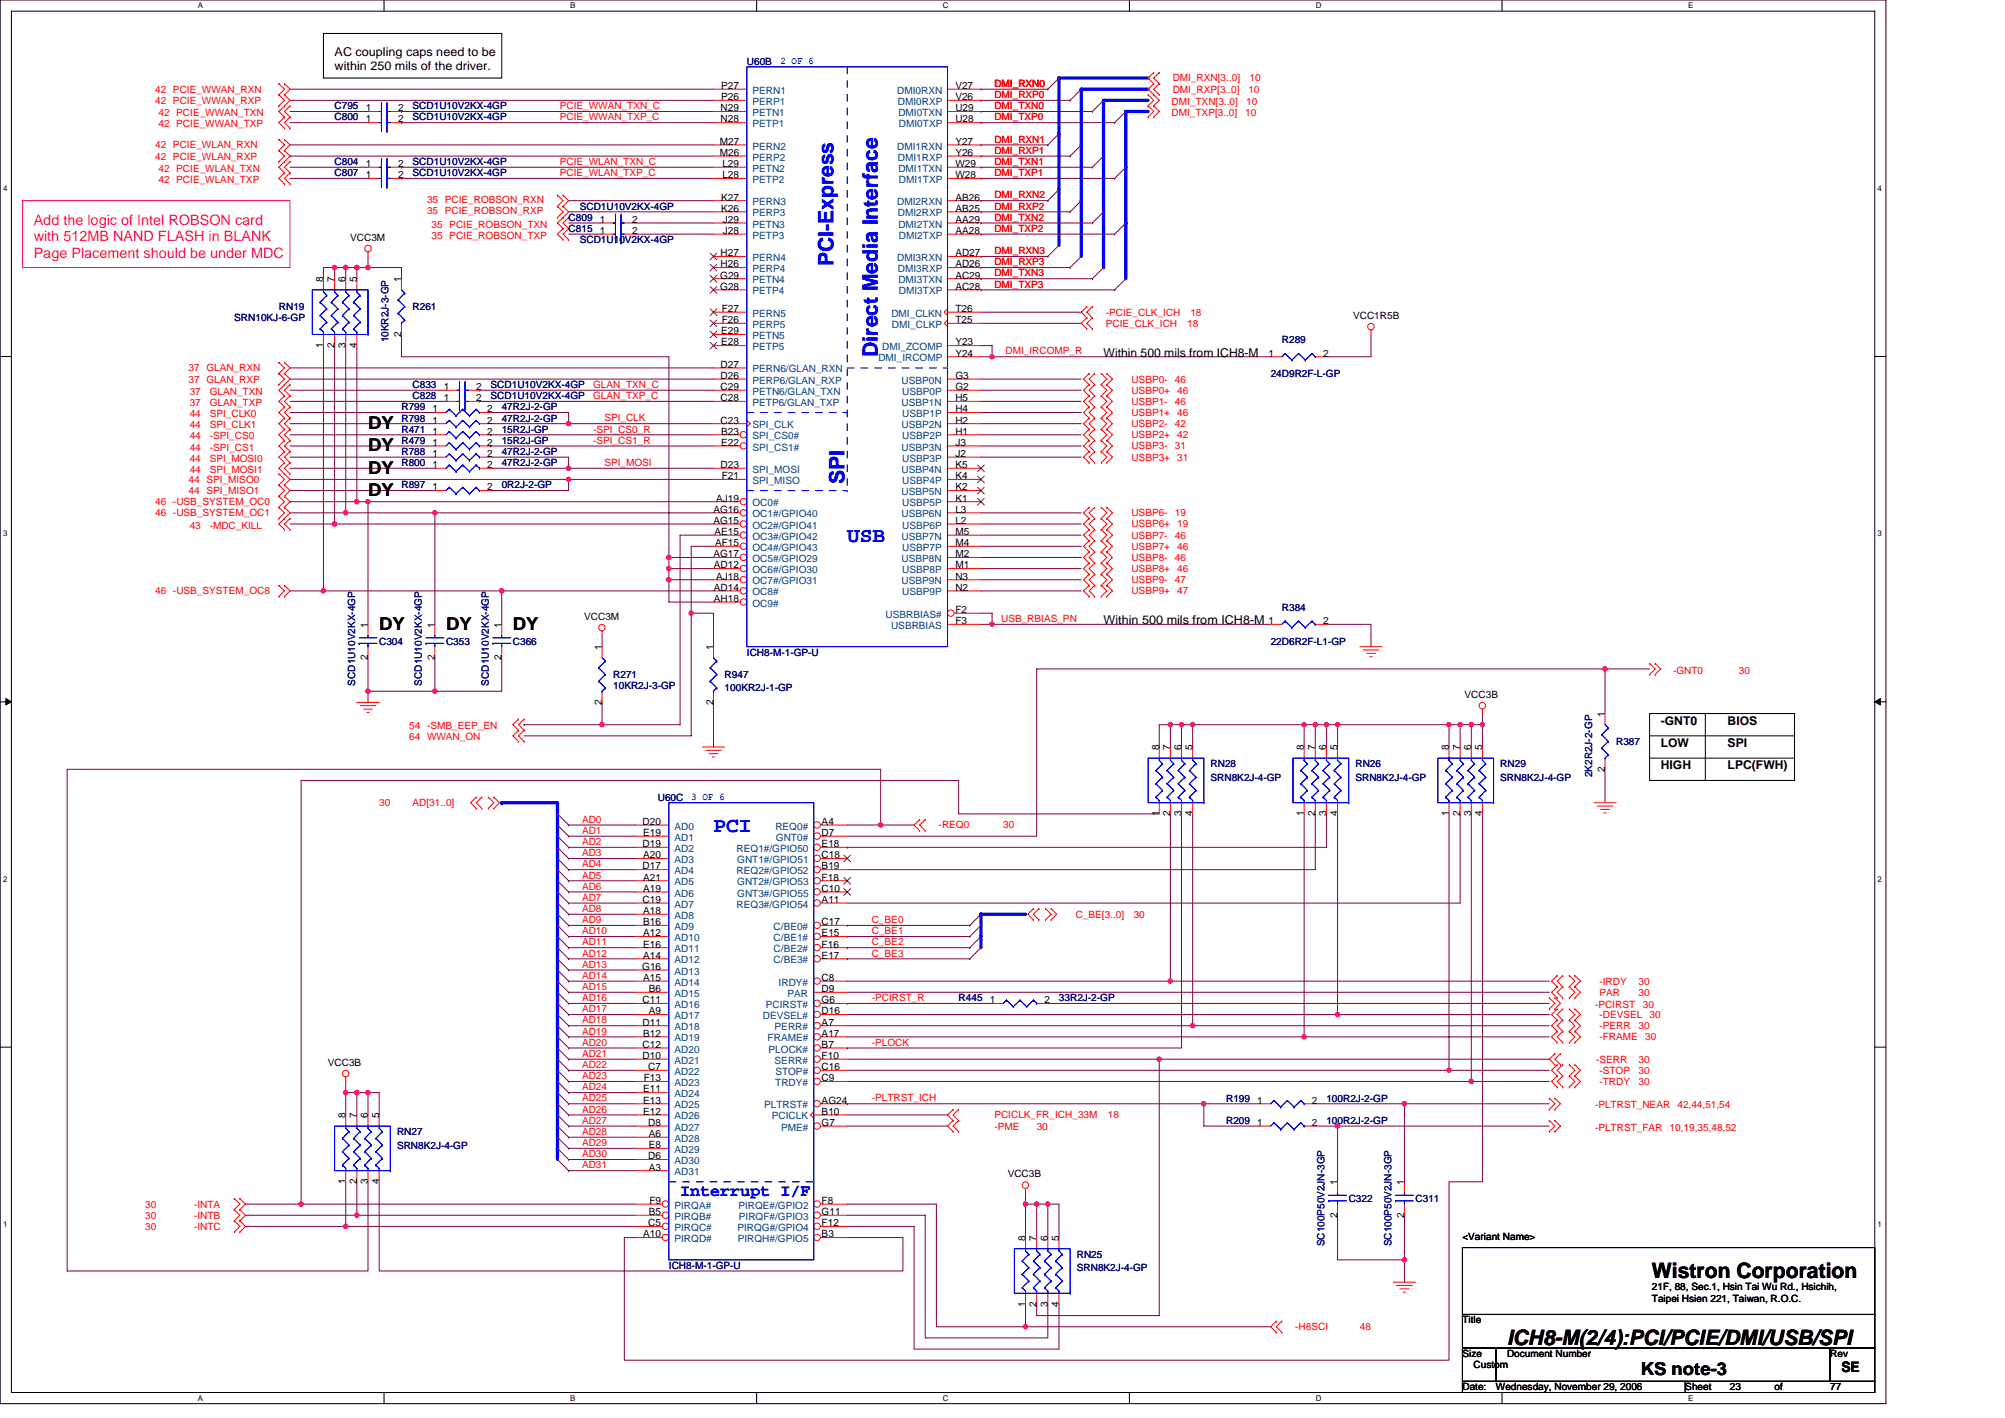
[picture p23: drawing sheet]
<svg xmlns="http://www.w3.org/2000/svg" width="297mm" height="210mm" viewBox="0 0 297 210" stroke-linecap="round" stroke-linejoin="round" font-family="sans-serif">
<defs><g id="words">
<g font-size="3.1" fill="#00f">
<text x="123.5" y="39.5" transform="rotate(-90 123.5 39.5)">PCI-Express</text>
<text x="130.1" y="52.8" transform="rotate(-90 130.1 52.8)">Direct Media Interface</text>
<text x="125.1" y="71.6" transform="rotate(-90 125.1 71.6)">SPI</text>
<text x="125.5" y="80.2">USB</text>
<text x="105.7" y="123.1">PCI</text>
</g>
<g font-size="3.1">
<text x="244.7" y="189.3">Wistron Corporation</text>
<text x="223.3" y="199.2">ICH8-M(2/4):PCI/PCIE/DMI/USB/SPI</text>
</g>
<g font-size="2.6">
<text x="54.5" y="63.5">DY</text>
<text x="54.5" y="70.1">DY</text>
<text x="54.5" y="66.8">DY</text>
<text x="54.5" y="73.4">DY</text>
<text x="56.2" y="93.2">DY</text>
<text x="66.1" y="93.2">DY</text>
<text x="76" y="93.2">DY</text>
<text x="243.1" y="203.7">KS note-3</text>
</g>
<text font-size="2.5" fill="#00f" x="100.7" y="177.1">Interrupt I/F</text>
<g font-size="2.1" fill="#ff0080">
<text x="5" y="33.3">Add the logic of Intel ROBSON card</text>
<text x="5" y="35.8">with 512MB NAND FLASH in BLANK</text>
<text x="5" y="38.2">Page Placement should be under MDC</text>
</g>
<text font-size="2.1" x="272.8" y="203.2">SE</text>
<g font-size="1.8">
<text x="49.6" y="8.2">AC coupling caps need to be</text>
<text x="49.6" y="10.3">within 250 mils of the driver.</text>
<text x="163.5" y="52.8">Within 500 mils from ICH8-M</text>
<text x="163.5" y="92.4">Within 500 mils from ICH8-M</text>
<text x="246" y="107.3">-GNT0</text>
<text x="255.9" y="107.3">BIOS</text>
<text x="246" y="110.6">LOW</text>
<text x="246" y="113.9">HIGH</text>
<text x="255.9" y="110.6">SPI</text>
<text x="255.9" y="113.9">LPC(FWH)</text>
</g>
<g font-size="1.5" fill="#000080">
<text x="110.7" y="9.6">U60B</text>
<text x="49.6" y="17.8">C800</text>
<text x="49.6" y="16.2">C795</text>
<text x="61.1" y="17.8">SCD1U10V2KX-4GP</text>
<text x="61.1" y="16.2">SCD1U10V2KX-4GP</text>
<text x="49.6" y="24.4">C804</text>
<text x="49.6" y="26.1">C807</text>
<text x="61.1" y="24.4">SCD1U10V2KX-4GP</text>
<text x="61.1" y="26.1">SCD1U10V2KX-4GP</text>
<text x="84.2" y="34.4">C815</text>
<text x="84.2" y="32.7">C809</text>
<text x="85.9" y="31.1">SCD1U10V2KX-4GP</text>
<text x="85.9" y="36">SCD1U10V2KX-4GP</text>
<text x="34.7" y="47.6">SRN10KJ-6-GP</text>
<text x="41.3" y="45.9">RN19</text>
<text x="61.1" y="45.9">R261</text>
<text x="57.5" y="50.7" transform="rotate(-90 57.5 50.7)">10KR2J-3-GP</text>
<text x="189.9" y="50.9">R289</text>
<text x="61.1" y="57.5">C833</text>
<text x="61.1" y="59.1">C828</text>
<text x="72.7" y="57.5">SCD1U10V2KX-4GP</text>
<text x="72.7" y="59.1">SCD1U10V2KX-4GP</text>
<text x="188.3" y="55.8">24D9R2F-L-GP</text>
<text x="59.5" y="62.4">R798</text>
<text x="59.5" y="64.1">R471</text>
<text x="59.5" y="60.8">R799</text>
<text x="59.5" y="65.7">R479</text>
<text x="74.3" y="62.4">47R2J-2-GP</text>
<text x="74.3" y="64.1">15R2J-GP</text>
<text x="74.3" y="60.8">47R2J-2-GP</text>
<text x="74.3" y="65.7">15R2J-GP</text>
<text x="59.5" y="67.4">R788</text>
<text x="59.5" y="69">R800</text>
<text x="74.3" y="67.4">47R2J-2-GP</text>
<text x="74.3" y="69">47R2J-2-GP</text>
<text x="59.5" y="72.3">R897</text>
<text x="74.3" y="72.3">0R2J-2-GP</text>
<text x="56.2" y="95.4">C304</text>
<text x="66.1" y="95.4">C353</text>
<text x="76" y="95.4">C366</text>
<text x="188.3" y="95.4">22D6R2F-L1-GP</text>
<text x="189.9" y="90.5">R384</text>
<text x="52.6" y="101.5" transform="rotate(-90 52.6 101.5)">SCD1U10V2KX-4GP</text>
<text x="62.5" y="101.5" transform="rotate(-90 62.5 101.5)">SCD1U10V2KX-4GP</text>
<text x="72.4" y="101.5" transform="rotate(-90 72.4 101.5)">SCD1U10V2KX-4GP</text>
<text x="90.8" y="100.4">R271</text>
<text x="107.4" y="100.4">R947</text>
<text x="110.7" y="97.1">ICH8-M-1-GP-U</text>
<text x="90.8" y="102">10KR2J-3-GP</text>
<text x="107.4" y="102.4">100KR2J-1-GP</text>
<text x="179.3" y="113.6">RN28</text>
<text x="200.8" y="113.6">RN26</text>
<text x="222.3" y="113.6">RN29</text>
<text x="239.4" y="110.3">R387</text>
<text x="97.4" y="118.6">U60C</text>
<text x="179.3" y="115.6">SRN8K2J-4-GP</text>
<text x="200.8" y="115.6">SRN8K2J-4-GP</text>
<text x="222.3" y="115.6">SRN8K2J-4-GP</text>
<text x="235.9" y="115.1" transform="rotate(-90 235.9 115.1)">2K2R2J-2-GP</text>
<text x="142" y="148.3">R445</text>
<text x="156.9" y="148.3">33R2J-2-GP</text>
<text x="181.6" y="166.4">R209</text>
<text x="181.6" y="163.1">R199</text>
<text x="196.5" y="166.4">100R2J-2-GP</text>
<text x="196.5" y="163.1">100R2J-2-GP</text>
<text x="58.8" y="168.1">RN27</text>
<text x="58.8" y="170.1">SRN8K2J-4-GP</text>
<text x="199.8" y="178">C322</text>
<text x="209.7" y="178">C311</text>
<text x="196.2" y="184.6" transform="rotate(-90 196.2 184.6)">SC100P50V2JN-3GP</text>
<text x="206.1" y="184.6" transform="rotate(-90 206.1 184.6)">SC100P50V2JN-3GP</text>
<text x="99.1" y="187.9">ICH8-M-1-GP-U</text>
<text x="159.5" y="186.2">RN25</text>
<text x="159.5" y="188.2">SRN8K2J-4-GP</text>
</g>
<g font-size="1.5" fill="#00f">
<text x="115.6" y="9.4">2 OF 6</text>
<text x="102.4" y="118.4">3 OF 6</text>
</g>
<g font-size="1.5" fill="#f00">
<text x="23" y="15.4">42 PCIE_WWAN_RXP</text>
<text x="23" y="13.7">42 PCIE_WWAN_RXN</text>
<text x="23.5" y="17.2">42 PCIE_WWAN_TXN</text>
<text x="82.9" y="16.2">PCIE_WWAN_TXN_C</text>
<text x="82.9" y="17.8">PCIE_WWAN_TXP_C</text>
<text x="147.3" y="14.5">DMI_RXP0</text>
<text x="147.3" y="17.8">DMI_TXP0</text>
<text x="147.3" y="12.9">DMI_RXN0</text>
<text x="147.3" y="16.2">DMI_TXN0</text>
<text x="173.6" y="15.5">DMI_TXN[3..0]</text>
<text x="173.6" y="17.2">DMI_TXP[3..0]</text>
<text x="173.7" y="12.1">DMI_RXN[3..0]</text>
<text x="173.7" y="13.7">DMI_RXP[3..0]</text>
<text x="184.5" y="17.2">10</text>
<text x="184.6" y="15.5">10</text>
<text x="185" y="13.7">10</text>
<text x="185.1" y="12.1">10</text>
<text x="23" y="23.6">42 PCIE_WLAN_RXP</text>
<text x="23" y="22">42 PCIE_WLAN_RXN</text>
<text x="23.5" y="18.8">42 PCIE_WWAN_TXP</text>
<text x="147.3" y="21.1">DMI_RXN1</text>
<text x="147.3" y="22.8">DMI_RXP1</text>
<text x="23.5" y="27.1">42 PCIE_WLAN_TXP</text>
<text x="23.5" y="25.4">42 PCIE_WLAN_TXN</text>
<text x="82.9" y="24.4">PCIE_WLAN_TXN_C</text>
<text x="82.9" y="26.1">PCIE_WLAN_TXP_C</text>
<text x="147.3" y="26.1">DMI_TXP1</text>
<text x="147.3" y="24.4">DMI_TXN1</text>
<text x="147.3" y="29.4">DMI_RXN2</text>
<text x="63.3" y="30.1">35 PCIE_ROBSON_RXN</text>
<text x="63.3" y="31.7">35 PCIE_ROBSON_RXP</text>
<text x="63.9" y="35.3">35 PCIE_ROBSON_TXP</text>
<text x="63.9" y="33.7">35 PCIE_ROBSON_TXN</text>
<text x="147.3" y="34.3">DMI_TXP2</text>
<text x="147.3" y="31">DMI_RXP2</text>
<text x="147.3" y="32.7">DMI_TXN2</text>
<text x="147.3" y="40.9">DMI_TXN3</text>
<text x="147.3" y="37.6">DMI_RXN3</text>
<text x="147.3" y="39.3">DMI_RXP3</text>
<text x="147.3" y="42.6">DMI_TXP3</text>
<text x="163.8" y="46.7">-PCIE_CLK_ICH</text>
<text x="176.4" y="46.7">18</text>
<text x="149" y="52.5">DMI_IRCOMP_R</text>
<text x="163.8" y="48.4">PCIE_CLK_ICH</text>
<text x="175.9" y="48.4">18</text>
<text x="27.9" y="56.6">37 GLAN_RXP</text>
<text x="27.9" y="55">37 GLAN_RXN</text>
<text x="28.1" y="58.5">37</text>
<text x="31.1" y="58.5">GLAN_TXN</text>
<text x="87.9" y="57.4">GLAN_TXN_C</text>
<text x="87.9" y="59.1">GLAN_TXP_C</text>
<text x="167.6" y="56.6">USBP0-</text>
<text x="167.6" y="58.3">USBP0+ 46</text>
<text x="167.6" y="59.9">USBP1-</text>
<text x="174" y="56.6">46</text>
<text x="174" y="59.9">46</text>
<text x="28.1" y="63.4">44</text>
<text x="28.1" y="65.1">44</text>
<text x="28.1" y="60.1">37</text>
<text x="28.1" y="61.8">44</text>
<text x="31.1" y="63.4">SPI_CLK1</text>
<text x="31.1" y="65.1">-SPI_CS0</text>
<text x="31.1" y="60.1">GLAN_TXP</text>
<text x="31.1" y="61.8">SPI_CLK0</text>
<text x="87.9" y="65.7">-SPI_CS1_R</text>
<text x="87.9" y="64.1">-SPI_CS0_R</text>
<text x="89.5" y="62.4">SPI_CLK</text>
<text x="167.6" y="61.6">USBP1+ 46</text>
<text x="167.6" y="63.2">USBP2-</text>
<text x="167.6" y="64.9">USBP2+ 42</text>
<text x="174" y="63.2">42</text>
<text x="27.9" y="71.5">44 SPI_MISO0</text>
<text x="28.1" y="70">44</text>
<text x="28.1" y="66.7">44</text>
<text x="28.1" y="68.4">44</text>
<text x="31.1" y="70">SPI_MOSI1</text>
<text x="31.1" y="66.7">-SPI_CS1</text>
<text x="31.1" y="68.4">SPI_MOSI0</text>
<text x="89.5" y="69">SPI_MOSI</text>
<text x="167.6" y="66.5">USBP3-</text>
<text x="167.6" y="68.2">USBP3+ 31</text>
<text x="174" y="66.5">31</text>
<text x="23" y="76.5">46 -USB_SYSTEM_OC1</text>
<text x="23" y="74.8">46 -USB_SYSTEM_OC0</text>
<text x="27.9" y="73.2">44 SPI_MISO1</text>
<text x="167.6" y="76.5">USBP6-</text>
<text x="174" y="76.5">19</text>
<text x="28.1" y="78.3">43</text>
<text x="31.1" y="78.3">-MDC_KILL</text>
<text x="167.6" y="78.1">USBP6+ 19</text>
<text x="167.6" y="79.8">USBP7-</text>
<text x="167.6" y="81.4">USBP7+ 46</text>
<text x="167.6" y="83.1">USBP8-</text>
<text x="174" y="79.8">46</text>
<text x="174" y="83.1">46</text>
<text x="23" y="88">46 -USB_SYSTEM_OC8</text>
<text x="167.6" y="84.7">USBP8+ 46</text>
<text x="167.6" y="86.4">USBP9-</text>
<text x="167.6" y="88">USBP9+ 47</text>
<text x="174" y="86.4">47</text>
<text x="148.3" y="92.1">USB_RBIAS_PN</text>
<text x="247.9" y="99.7">-GNT0</text>
<text x="257.6" y="99.7">30</text>
<text x="60.6" y="108">54 -SMB_EEP_EN</text>
<text x="60.6" y="109.6">64 WWAN_ON</text>
<text x="56.2" y="119.4">30</text>
<text x="61.1" y="119.4">AD[31..0]</text>
<text x="86.2" y="121.8">AD0</text>
<text x="86.2" y="125.1">AD2</text>
<text x="86.2" y="123.5">AD1</text>
<text x="139.1" y="122.7">-REQ0</text>
<text x="148.6" y="122.7">30</text>
<text x="86.2" y="128.4">AD4</text>
<text x="86.2" y="126.8">AD3</text>
<text x="86.2" y="130.1">AD5</text>
<text x="86.2" y="131.7">AD6</text>
<text x="86.2" y="135">AD8</text>
<text x="86.2" y="133.4">AD7</text>
<text x="86.2" y="136.7">AD9</text>
<text x="129.2" y="136.7">C_BE0</text>
<text x="159.4" y="135.9">C_BE[3..0]</text>
<text x="168" y="135.9">30</text>
<text x="86.2" y="138.3">AD10</text>
<text x="86.2" y="141.6">AD12</text>
<text x="86.2" y="140">AD11</text>
<text x="86.2" y="143.3">AD13</text>
<text x="129.2" y="140">C_BE2</text>
<text x="129.2" y="138.3">C_BE1</text>
<text x="129.2" y="141.6">C_BE3</text>
<text x="86.2" y="146.6">AD15</text>
<text x="86.2" y="144.9">AD14</text>
<text x="86.2" y="149.9">AD17</text>
<text x="86.2" y="148.3">AD16</text>
<text x="129.2" y="148.3">-PCIRST_R</text>
<text x="236.3" y="149.3">-PCIRST</text>
<text x="237" y="145.8">-IRDY</text>
<text x="237" y="147.4">PAR</text>
<text x="242.7" y="145.8">30</text>
<text x="242.7" y="147.4">30</text>
<text x="243.4" y="149.3">30</text>
<text x="86.2" y="151.6">AD18</text>
<text x="86.2" y="153.2">AD19</text>
<text x="86.2" y="154.9">AD20</text>
<text x="129.2" y="154.9">-PLOCK</text>
<text x="237" y="150.7">-DEVSEL</text>
<text x="237" y="152.4">-PERR</text>
<text x="237" y="154.1">-FRAME</text>
<text x="242.7" y="152.4">30</text>
<text x="243.7" y="154.1">30</text>
<text x="244.4" y="150.7">30</text>
<text x="86.2" y="159.8">AD23</text>
<text x="86.2" y="156.5">AD21</text>
<text x="86.2" y="161.5">AD24</text>
<text x="86.2" y="158.2">AD22</text>
<text x="236.5" y="157.4">-SERR</text>
<text x="237" y="160.7">-TRDY</text>
<text x="237" y="159">-STOP</text>
<text x="242.7" y="157.4">30</text>
<text x="242.7" y="160.7">30</text>
<text x="242.7" y="159">30</text>
<text x="86.2" y="163.1">AD25</text>
<text x="86.2" y="166.4">AD27</text>
<text x="86.2" y="164.8">AD26</text>
<text x="129.2" y="163.1">-PLTRST_ICH</text>
<text x="147.3" y="167.3">-PME</text>
<text x="147.3" y="165.6">PCICLK_FR_ICH_33M</text>
<text x="153.6" y="167.3">30</text>
<text x="164.1" y="165.6">18</text>
<text x="236.3" y="164.1">-PLTRST_NEAR</text>
<text x="236.3" y="167.4">-PLTRST_FAR</text>
<text x="247.4" y="167.4">10,19,35,48,52</text>
<text x="248.5" y="164.1">42,44,51,54</text>
<text x="86.2" y="168.1">AD28</text>
<text x="86.2" y="169.7">AD29</text>
<text x="86.2" y="171.4">AD30</text>
<text x="86.2" y="173">AD31</text>
<text x="21.5" y="178.8">30</text>
<text x="28.8" y="178.8">-INTA</text>
<text x="21.5" y="180.5">30</text>
<text x="21.5" y="182.1">30</text>
<text x="28.8" y="180.5">-INTB</text>
<text x="28.8" y="182.1">-INTC</text>
<text x="191.9" y="197">-H8SCI</text>
<text x="201.5" y="197">48</text>
</g>
<g font-size="1.5">
<text x="54.2" y="16.5">1</text>
<text x="59" y="16.5">2</text>
<text x="106.8" y="16.5">N29</text>
<text x="106.8" y="13.2">P27</text>
<text x="106.8" y="14.8">P26</text>
<text x="141.5" y="14.8">V26</text>
<text x="141.5" y="13.2">V27</text>
<text x="141.5" y="16.5">U29</text>
<text x="54.2" y="18.1">1</text>
<text x="59" y="18.1">2</text>
<text x="106.6" y="21.4">M27</text>
<text x="106.6" y="23.1">M26</text>
<text x="106.8" y="18.1">N28</text>
<text x="141.5" y="23.1">Y26</text>
<text x="141.5" y="18.1">U28</text>
<text x="141.5" y="21.4">Y27</text>
<text x="54.2" y="24.7">1</text>
<text x="54.2" y="26.4">1</text>
<text x="59" y="24.7">2</text>
<text x="59" y="26.4">2</text>
<text x="106.8" y="29.7">K27</text>
<text x="107" y="24.7">L29</text>
<text x="107" y="26.4">L28</text>
<text x="141.5" y="26.4">W28</text>
<text x="141.5" y="29.7">AB26</text>
<text x="141.5" y="24.7">W29</text>
<text x="51.9" y="35.7">VCC3M</text>
<text x="88.9" y="34.6">1</text>
<text x="88.9" y="33">1</text>
<text x="93.7" y="34.6">2</text>
<text x="93.7" y="33">2</text>
<text x="106.8" y="31.3">K26</text>
<text x="107.1" y="33">J29</text>
<text x="107.1" y="34.6">J28</text>
<text x="141.5" y="31.3">AB25</text>
<text x="141.5" y="34.6">AA28</text>
<text x="141.5" y="33">AA29</text>
<text x="47.9" y="41.8" transform="rotate(-90 47.9 41.8)">8</text>
<text x="49.5" y="41.8" transform="rotate(-90 49.5 41.8)">7</text>
<text x="51.2" y="41.8" transform="rotate(-90 51.2 41.8)">6</text>
<text x="52.8" y="41.8" transform="rotate(-90 52.8 41.8)">5</text>
<text x="59.5" y="41.8" transform="rotate(-90 59.5 41.8)">1</text>
<text x="106.7" y="41.3">G29</text>
<text x="106.8" y="38">H27</text>
<text x="106.8" y="39.6">H26</text>
<text x="141.5" y="39.6">AD26</text>
<text x="141.5" y="38">AD27</text>
<text x="141.5" y="41.3">AC29</text>
<text x="106.7" y="42.9">G28</text>
<text x="106.9" y="46.2">F27</text>
<text x="106.9" y="47.9">F26</text>
<text x="141.5" y="42.9">AC28</text>
<text x="141.5" y="46.2">T26</text>
<text x="141.5" y="47.9">T25</text>
<text x="200.5" y="47.2">VCC1R5B</text>
<text x="47.9" y="51.5" transform="rotate(-90 47.9 51.5)">1</text>
<text x="49.5" y="51.5" transform="rotate(-90 49.5 51.5)">2</text>
<text x="51.2" y="51.5" transform="rotate(-90 51.2 51.5)">3</text>
<text x="52.8" y="51.5" transform="rotate(-90 52.8 51.5)">4</text>
<text x="59.5" y="49.9" transform="rotate(-90 59.5 49.9)">2</text>
<text x="106.8" y="49.5">E29</text>
<text x="106.8" y="51.2">E28</text>
<text x="141.5" y="51.2">Y23</text>
<text x="141.5" y="52.8">Y24</text>
<text x="187.9" y="52.8">1</text>
<text x="196" y="52.8">2</text>
<text x="65.7" y="57.8">1</text>
<text x="65.7" y="59.4">1</text>
<text x="70.5" y="57.8">2</text>
<text x="70.5" y="59.4">2</text>
<text x="106.8" y="54.5">D27</text>
<text x="106.8" y="56.1">D26</text>
<text x="106.8" y="57.8">C29</text>
<text x="106.8" y="59.4">C28</text>
<text x="141.5" y="57.8">G2</text>
<text x="141.5" y="56.1">G3</text>
<text x="141.5" y="59.4">H5</text>
<text x="64.1" y="62.7">1</text>
<text x="64.1" y="64.4">1</text>
<text x="64.1" y="61.1">1</text>
<text x="72.2" y="62.7">2</text>
<text x="72.2" y="64.4">2</text>
<text x="72.2" y="61.1">2</text>
<text x="106.8" y="62.7">C23</text>
<text x="106.8" y="64.4">B23</text>
<text x="141.5" y="61.1">H4</text>
<text x="141.5" y="64.4">H1</text>
<text x="141.5" y="62.7">H2</text>
<text x="64.1" y="67.7">1</text>
<text x="64.1" y="69.3">1</text>
<text x="64.1" y="66">1</text>
<text x="72.2" y="67.7">2</text>
<text x="72.2" y="69.3">2</text>
<text x="72.2" y="66">2</text>
<text x="106.8" y="69.3">D23</text>
<text x="106.8" y="66">E22</text>
<text x="106.9" y="71">F21</text>
<text x="141.5" y="67.7">J2</text>
<text x="141.5" y="71">K4</text>
<text x="141.5" y="66">J3</text>
<text x="141.5" y="69.3">K5</text>
<text x="64.1" y="72.6">1</text>
<text x="72.2" y="72.6">2</text>
<text x="105.7" y="75.9">AG16</text>
<text x="105.7" y="77.6">AG15</text>
<text x="106.1" y="74.3">AJ19</text>
<text x="141.5" y="74.3">K1</text>
<text x="141.5" y="77.6">L2</text>
<text x="141.5" y="72.6">K2</text>
<text x="141.5" y="75.9">L3</text>
<text x="105.7" y="82.5">AG17</text>
<text x="105.9" y="79.2">AE15</text>
<text x="105.9" y="80.9">AF15</text>
<text x="141.5" y="80.9">M4</text>
<text x="141.5" y="79.2">M5</text>
<text x="141.5" y="82.5">M2</text>
<text x="105.8" y="84.2">AD12</text>
<text x="105.8" y="87.5">AD14</text>
<text x="105.8" y="89.1">AH18</text>
<text x="106.1" y="85.8">AJ18</text>
<text x="141.5" y="84.2">M1</text>
<text x="141.5" y="87.5">N2</text>
<text x="141.5" y="85.8">N3</text>
<text x="54.5" y="92.9" transform="rotate(-90 54.5 92.9)">1</text>
<text x="64.4" y="92.9" transform="rotate(-90 64.4 92.9)">1</text>
<text x="74.3" y="92.9" transform="rotate(-90 74.3 92.9)">1</text>
<text x="86.5" y="91.8">VCC3M</text>
<text x="141.5" y="90.8">F2</text>
<text x="141.5" y="92.4">F3</text>
<text x="187.9" y="92.4">1</text>
<text x="196" y="92.4">2</text>
<text x="54.5" y="97.7" transform="rotate(-90 54.5 97.7)">2</text>
<text x="64.4" y="97.7" transform="rotate(-90 64.4 97.7)">2</text>
<text x="74.3" y="97.7" transform="rotate(-90 74.3 97.7)">2</text>
<text x="89.2" y="96.2" transform="rotate(-90 89.2 96.2)">1</text>
<text x="105.7" y="96.2" transform="rotate(-90 105.7 96.2)">1</text>
<text x="89.2" y="104.4" transform="rotate(-90 89.2 104.4)">2</text>
<text x="105.7" y="104.4" transform="rotate(-90 105.7 104.4)">2</text>
<text x="217" y="103.4">VCC3B</text>
<text x="237.8" y="106.2" transform="rotate(-90 237.8 106.2)">1</text>
<text x="171.7" y="111.1" transform="rotate(-90 171.7 111.1)">8</text>
<text x="173.4" y="111.1" transform="rotate(-90 173.4 111.1)">7</text>
<text x="175" y="111.1" transform="rotate(-90 175 111.1)">6</text>
<text x="176.7" y="111.1" transform="rotate(-90 176.7 111.1)">5</text>
<text x="193.2" y="111.1" transform="rotate(-90 193.2 111.1)">8</text>
<text x="194.8" y="111.1" transform="rotate(-90 194.8 111.1)">7</text>
<text x="196.5" y="111.1" transform="rotate(-90 196.5 111.1)">6</text>
<text x="198.1" y="111.1" transform="rotate(-90 198.1 111.1)">5</text>
<text x="214.6" y="111.1" transform="rotate(-90 214.6 111.1)">8</text>
<text x="216.3" y="111.1" transform="rotate(-90 216.3 111.1)">7</text>
<text x="217.9" y="111.1" transform="rotate(-90 217.9 111.1)">6</text>
<text x="219.6" y="111.1" transform="rotate(-90 219.6 111.1)">5</text>
<text x="237.8" y="114.3" transform="rotate(-90 237.8 114.3)">2</text>
<text x="95.2" y="122.2">D20</text>
<text x="95.2" y="125.5">D19</text>
<text x="95.3" y="123.8">E19</text>
<text x="121.7" y="125.5">E18</text>
<text x="121.7" y="122.2">A4</text>
<text x="121.7" y="123.8">D7</text>
<text x="171.7" y="120.9" transform="rotate(-90 171.7 120.9)">1</text>
<text x="173.4" y="120.9" transform="rotate(-90 173.4 120.9)">2</text>
<text x="175" y="120.9" transform="rotate(-90 175 120.9)">3</text>
<text x="176.7" y="120.9" transform="rotate(-90 176.7 120.9)">4</text>
<text x="193.2" y="120.9" transform="rotate(-90 193.2 120.9)">1</text>
<text x="194.8" y="120.9" transform="rotate(-90 194.8 120.9)">2</text>
<text x="196.5" y="120.9" transform="rotate(-90 196.5 120.9)">3</text>
<text x="198.1" y="120.9" transform="rotate(-90 198.1 120.9)">4</text>
<text x="214.6" y="120.9" transform="rotate(-90 214.6 120.9)">1</text>
<text x="216.3" y="120.9" transform="rotate(-90 216.3 120.9)">2</text>
<text x="217.9" y="120.9" transform="rotate(-90 217.9 120.9)">3</text>
<text x="219.6" y="120.9" transform="rotate(-90 219.6 120.9)">4</text>
<text x="95.2" y="128.8">D17</text>
<text x="95.3" y="127.1">A20</text>
<text x="95.3" y="130.4">A21</text>
<text x="121.7" y="128.8">B19</text>
<text x="121.7" y="127.1">C18</text>
<text x="121.7" y="130.4">F18</text>
<text x="95.2" y="133.7">C19</text>
<text x="95.3" y="132.1">A19</text>
<text x="95.3" y="135.4">A18</text>
<text x="95.3" y="137">B16</text>
<text x="121.7" y="133.7">A11</text>
<text x="121.7" y="132.1">C10</text>
<text x="121.7" y="137">C17</text>
<text x="95.1" y="143.6">G16</text>
<text x="95.3" y="138.7">A12</text>
<text x="95.3" y="140.3">E16</text>
<text x="95.3" y="142">A14</text>
<text x="121.7" y="138.7">E15</text>
<text x="121.7" y="140.3">F16</text>
<text x="121.7" y="142">E17</text>
<text x="95.2" y="148.6">C11</text>
<text x="95.3" y="145.3">A15</text>
<text x="96.1" y="146.9">B6</text>
<text x="121.7" y="145.3">C8</text>
<text x="121.7" y="148.6">G6</text>
<text x="121.7" y="146.9">D9</text>
<text x="146.6" y="148.6">1</text>
<text x="154.7" y="148.6">2</text>
<text x="95.2" y="151.9">D11</text>
<text x="95.2" y="155.2">C12</text>
<text x="95.3" y="153.5">B12</text>
<text x="96.1" y="150.2">A9</text>
<text x="121.7" y="151.9">A7</text>
<text x="121.7" y="155.2">B7</text>
<text x="121.7" y="150.2">D16</text>
<text x="121.7" y="153.5">A17</text>
<text x="48.6" y="157.8">VCC3B</text>
<text x="95.2" y="156.8">D10</text>
<text x="95.3" y="161.8">E11</text>
<text x="95.4" y="160.1">F13</text>
<text x="96" y="158.5">C7</text>
<text x="121.7" y="156.8">F10</text>
<text x="121.7" y="158.5">C16</text>
<text x="121.7" y="160.1">C9</text>
<text x="51.2" y="165.6" transform="rotate(-90 51.2 165.6)">8</text>
<text x="52.8" y="165.6" transform="rotate(-90 52.8 165.6)">7</text>
<text x="54.5" y="165.6" transform="rotate(-90 54.5 165.6)">6</text>
<text x="56.2" y="165.6" transform="rotate(-90 56.2 165.6)">5</text>
<text x="95.3" y="163.4">E13</text>
<text x="95.3" y="165.1">E12</text>
<text x="96" y="166.7">D8</text>
<text x="121.7" y="163.4">AG24</text>
<text x="121.7" y="166.7">G7</text>
<text x="121.7" y="165.1">B10</text>
<text x="186.3" y="166.7">1</text>
<text x="186.3" y="163.4">1</text>
<text x="194.4" y="166.7">2</text>
<text x="194.4" y="163.4">2</text>
<text x="96" y="171.7">D6</text>
<text x="96.1" y="168.4">A6</text>
<text x="96.1" y="170">E8</text>
<text x="96.1" y="173.3">A3</text>
<text x="51.2" y="175.3" transform="rotate(-90 51.2 175.3)">1</text>
<text x="52.8" y="175.3" transform="rotate(-90 52.8 175.3)">2</text>
<text x="54.5" y="175.3" transform="rotate(-90 54.5 175.3)">3</text>
<text x="56.2" y="175.3" transform="rotate(-90 56.2 175.3)">4</text>
<text x="96.1" y="179.9">B5</text>
<text x="96.2" y="178.3">F9</text>
<text x="121.7" y="179.9">G11</text>
<text x="121.7" y="178.3">F8</text>
<text x="149.3" y="174.3">VCC3B</text>
<text x="198.1" y="175.5" transform="rotate(-90 198.1 175.5)">1</text>
<text x="208" y="175.5" transform="rotate(-90 208 175.5)">1</text>
<text x="95.3" y="183.2">A10</text>
<text x="96" y="181.6">C5</text>
<text x="121.7" y="181.6">F12</text>
<text x="121.7" y="183.2">B3</text>
<text x="151.9" y="183.7" transform="rotate(-90 151.9 183.7)">8</text>
<text x="153.6" y="183.7" transform="rotate(-90 153.6 183.7)">7</text>
<text x="155.2" y="183.7" transform="rotate(-90 155.2 183.7)">6</text>
<text x="156.9" y="183.7" transform="rotate(-90 156.9 183.7)">5</text>
<text x="198.1" y="180.3" transform="rotate(-90 198.1 180.3)">2</text>
<text x="208" y="180.3" transform="rotate(-90 208 180.3)">2</text>
<text x="216.7" y="183.6">&lt;Variant Name&gt;</text>
<text x="244.7" y="191">21F, 88, Sec.1, Hsin Tai Wu Rd., Hsichih,</text>
<text x="151.9" y="193.5" transform="rotate(-90 151.9 193.5)">1</text>
<text x="153.6" y="193.5" transform="rotate(-90 153.6 193.5)">2</text>
<text x="155.2" y="193.5" transform="rotate(-90 155.2 193.5)">3</text>
<text x="156.9" y="193.5" transform="rotate(-90 156.9 193.5)">4</text>
<text x="216.7" y="196">Title</text>
<text x="244.7" y="192.7">Taipei Hsien 221, Taiwan, R.O.C.</text>
<text x="216.7" y="200.9">Size</text>
<text x="218.3" y="202.6">Custom</text>
<text x="223.3" y="200.9">Document Number</text>
<text x="271.1" y="200.9">Rev</text>
<text x="216.7" y="205.9">Date:</text>
<text x="221.6" y="205.9">Wednesday, November 29, 2006</text>
<text x="249.7" y="205.9">Sheet</text>
<text x="256.3" y="205.9">23</text>
<text x="262.9" y="205.9">of</text>
<text x="271.1" y="205.9">77</text>
</g>
<g font-size="1.5" fill="#004080">
<text x="111.5" y="13.9">PERN1</text>
<text x="111.5" y="15.5">PERP1</text>
<text x="111.5" y="17.2">PETN1</text>
<text x="132.9" y="13.9">DMI0RXN</text>
<text x="133" y="15.5">DMI0RXP</text>
<text x="133.1" y="17.2">DMI0TXN</text>
<text x="111.5" y="18.8">PETP1</text>
<text x="111.5" y="22.1">PERN2</text>
<text x="111.5" y="23.8">PERP2</text>
<text x="132.9" y="22.1">DMI1RXN</text>
<text x="133" y="23.8">DMI1RXP</text>
<text x="133.2" y="18.8">DMI0TXP</text>
<text x="111.5" y="25.4">PETN2</text>
<text x="111.5" y="27.1">PETP2</text>
<text x="133.1" y="25.4">DMI1TXN</text>
<text x="133.2" y="27.1">DMI1TXP</text>
<text x="111.5" y="30.4">PERN3</text>
<text x="111.5" y="32">PERP3</text>
<text x="111.5" y="33.7">PETN3</text>
<text x="111.5" y="35.3">PETP3</text>
<text x="132.9" y="30.4">DMI2RXN</text>
<text x="133" y="32">DMI2RXP</text>
<text x="133.1" y="33.7">DMI2TXN</text>
<text x="133.2" y="35.3">DMI2TXP</text>
<text x="111.5" y="38.7">PERN4</text>
<text x="111.5" y="40.3">PERP4</text>
<text x="111.5" y="42">PETN4</text>
<text x="132.9" y="38.7">DMI3RXN</text>
<text x="133" y="40.3">DMI3RXP</text>
<text x="133.1" y="42">DMI3TXN</text>
<text x="111.5" y="46.9">PERN5</text>
<text x="111.5" y="43.6">PETP4</text>
<text x="132.1" y="46.9">DMI_CLKN</text>
<text x="133.2" y="43.6">DMI3TXP</text>
<text x="111.5" y="48.6">PERP5</text>
<text x="111.5" y="50.2">PETN5</text>
<text x="111.5" y="51.9">PETP5</text>
<text x="130.1" y="53.5">DMI_IRCOMP</text>
<text x="130.7" y="51.9">DMI_ZCOMP</text>
<text x="132.1" y="48.6">DMI_CLKP</text>
<text x="111.5" y="55.2">PERN6/GLAN_RXN</text>
<text x="111.5" y="56.8">PERP6/GLAN_RXP</text>
<text x="111.5" y="58.5">PETN6/GLAN_TXN</text>
<text x="133.6" y="56.8">USBP0N</text>
<text x="133.7" y="58.5">USBP0P</text>
<text x="111.5" y="60.1">PETP6/GLAN_TXP</text>
<text x="111.5" y="63.4">SPI_CLK</text>
<text x="111.5" y="65.1">SPI_CS0#</text>
<text x="133.6" y="60.1">USBP1N</text>
<text x="133.6" y="63.4">USBP2N</text>
<text x="133.7" y="61.8">USBP1P</text>
<text x="133.7" y="65.1">USBP2P</text>
<text x="111.5" y="66.7">SPI_CS1#</text>
<text x="111.5" y="70">SPI_MOSI</text>
<text x="111.5" y="71.7">SPI_MISO</text>
<text x="133.6" y="66.7">USBP3N</text>
<text x="133.6" y="70">USBP4N</text>
<text x="133.7" y="68.4">USBP3P</text>
<text x="133.7" y="71.7">USBP4P</text>
<text x="111.5" y="75">OC0#</text>
<text x="111.5" y="76.6">OC1#/GPIO40</text>
<text x="133.6" y="73.3">USBP5N</text>
<text x="133.6" y="76.6">USBP6N</text>
<text x="133.7" y="75">USBP5P</text>
<text x="111.5" y="78.3">OC2#/GPIO41</text>
<text x="111.5" y="79.9">OC3#/GPIO42</text>
<text x="111.5" y="81.6">OC4#/GPIO43</text>
<text x="111.5" y="83.2">OC5#/GPIO29</text>
<text x="133.6" y="79.9">USBP7N</text>
<text x="133.6" y="83.2">USBP8N</text>
<text x="133.7" y="78.3">USBP6P</text>
<text x="133.7" y="81.6">USBP7P</text>
<text x="111.5" y="84.9">OC6#/GPIO30</text>
<text x="111.5" y="86.5">OC7#/GPIO31</text>
<text x="111.5" y="88.2">OC8#</text>
<text x="111.5" y="89.8">OC9#</text>
<text x="133.6" y="86.5">USBP9N</text>
<text x="133.7" y="84.9">USBP8P</text>
<text x="133.7" y="88.2">USBP9P</text>
<text x="131.2" y="91.5">USBRBIAS#</text>
<text x="132" y="93.1">USBRBIAS</text>
<text x="99.9" y="122.9">AD0</text>
<text x="99.9" y="124.5">AD1</text>
<text x="114.9" y="122.9">REQ0#</text>
<text x="115" y="124.5">GNT0#</text>
<text x="99.9" y="126.2">AD2</text>
<text x="99.9" y="127.8">AD3</text>
<text x="99.9" y="129.5">AD4</text>
<text x="99.9" y="131.1">AD5</text>
<text x="109.1" y="126.2">REQ1#/GPIO50</text>
<text x="109.1" y="129.5">REQ2#/GPIO52</text>
<text x="109.2" y="127.8">GNT1#/GPIO51</text>
<text x="109.2" y="131.1">GNT2#/GPIO53</text>
<text x="99.9" y="132.8">AD6</text>
<text x="99.9" y="134.4">AD7</text>
<text x="99.9" y="136.1">AD8</text>
<text x="99.9" y="137.7">AD9</text>
<text x="109.1" y="134.4">REQ3#/GPIO54</text>
<text x="109.2" y="132.8">GNT3#/GPIO55</text>
<text x="114.6" y="137.7">C/BE0#</text>
<text x="99.9" y="139.4">AD10</text>
<text x="99.9" y="141">AD11</text>
<text x="99.9" y="142.7">AD12</text>
<text x="114.6" y="139.4">C/BE1#</text>
<text x="114.6" y="141">C/BE2#</text>
<text x="114.6" y="142.7">C/BE3#</text>
<text x="99.9" y="144.3">AD13</text>
<text x="99.9" y="146">AD14</text>
<text x="99.9" y="147.6">AD15</text>
<text x="99.9" y="149.3">AD16</text>
<text x="113.4" y="149.3">PCIRST#</text>
<text x="115.4" y="146">IRDY#</text>
<text x="116.7" y="147.6">PAR</text>
<text x="99.9" y="150.9">AD17</text>
<text x="99.9" y="152.6">AD18</text>
<text x="99.9" y="154.2">AD19</text>
<text x="99.9" y="155.9">AD20</text>
<text x="113" y="150.9">DEVSEL#</text>
<text x="113.7" y="154.2">FRAME#</text>
<text x="113.9" y="155.9">PLOCK#</text>
<text x="114.8" y="152.6">PERR#</text>
<text x="99.9" y="157.5">AD21</text>
<text x="99.9" y="159.2">AD22</text>
<text x="99.9" y="160.8">AD23</text>
<text x="114.8" y="157.5">SERR#</text>
<text x="114.8" y="160.8">TRDY#</text>
<text x="114.9" y="159.2">STOP#</text>
<text x="99.9" y="162.5">AD24</text>
<text x="99.9" y="164.1">AD25</text>
<text x="99.9" y="165.8">AD26</text>
<text x="99.9" y="167.4">AD27</text>
<text x="113.2" y="164.1">PLTRST#</text>
<text x="114.4" y="165.8">PCICLK</text>
<text x="115.7" y="167.4">PME#</text>
<text x="99.9" y="169.1">AD28</text>
<text x="99.9" y="170.7">AD29</text>
<text x="99.9" y="172.4">AD30</text>
<text x="99.9" y="179">PIRQA#</text>
<text x="99.9" y="174">AD31</text>
<text x="109.4" y="179">PIRQE#/GPIO2</text>
<text x="99.9" y="180.6">PIRQB#</text>
<text x="99.9" y="182.3">PIRQC#</text>
<text x="99.9" y="183.9">PIRQD#</text>
<text x="109.2" y="182.3">PIRQG#/GPIO4</text>
<text x="109.3" y="183.9">PIRQH#/GPIO5</text>
<text x="109.5" y="180.6">PIRQF#/GPIO3</text>
</g>
<g font-size="1.2">
<text x="29.3" y="1.2">A</text>
<text x="84.5" y="1.2">B</text>
<text x="139.7" y="1.2">C</text>
<text x="194.9" y="1.2">D</text>
<text x="250.1" y="1.2">E</text>
<text x=".5" y="28.3">4</text>
<text x="278.2" y="28.3">4</text>
<text x=".5" y="79.4">3</text>
<text x="278.2" y="79.4">3</text>
<text x=".5" y="130.5">2</text>
<text x="278.2" y="130.5">2</text>
<text x=".5" y="181.7">1</text>
<text x="278.2" y="181.7">1</text>
<text x="29.3" y="207.4">A</text>
<text x="84.5" y="207.4">B</text>
<text x="139.7" y="207.4">C</text>
<text x="194.9" y="207.4">D</text>
<text x="250.1" y="207.4">E</text>
</g>
</g></defs>
<path d="M0 0h279.4v207.9h-279.4zM1.7 1.7h276v204.5h-276z" fill="none" stroke="#000" stroke-width=".15"/>
<g fill="#fff">
<path d="M29.3 .2h.8v1.3h-.8z"/>
<path d="M29.3 206.4h.8v1.3h-.8z"/>
</g>
<path d="M56.9 0v1.7M56.9 206.2v1.7" fill="none" stroke="#000" stroke-width=".15"/>
<g fill="#fff">
<path d="M84.5 .2h.8v1.3h-.8z"/>
<path d="M84.5 206.4h.8v1.3h-.8z"/>
</g>
<path d="M112.1 0v1.7M112.1 206.2v1.7" fill="none" stroke="#000" stroke-width=".15"/>
<g fill="#fff">
<path d="M139.7 .2h.8v1.3h-.8z"/>
<path d="M139.7 206.4h.8v1.3h-.8z"/>
</g>
<path d="M167.3 0v1.7M167.3 206.2v1.7" fill="none" stroke="#000" stroke-width=".15"/>
<g fill="#fff">
<path d="M194.9 .2h.8v1.3h-.8z"/>
<path d="M194.9 206.4h.8v1.3h-.8z"/>
</g>
<path d="M222.5 0v1.7M222.5 206.2v1.7" fill="none" stroke="#000" stroke-width=".15"/>
<g fill="#fff">
<path d="M250.1 .2h.8v1.3h-.8z"/>
<path d="M250.1 206.4h.8v1.3h-.8z"/>
<path d="M.5 27.2h.6v1.3h-.6z"/>
<path d="M278.2 27.2h.6v1.3h-.6z"/>
<path d="M.5 78.4h.6v1.3h-.6z"/>
<path d="M278.2 78.4h.6v1.3h-.6z"/>
</g>
<path d="M0 52.8h1.7M277.7 52.8h1.7" fill="none" stroke="#000" stroke-width=".15"/>
<g fill="#fff">
<path d="M.5 129.5h.6v1.3h-.6z"/>
<path d="M278.2 129.5h.6v1.3h-.6z"/>
</g>
<path d="M0 103.9h1.7M277.7 103.9h1.7" fill="none" stroke="#000" stroke-width=".15"/>
<path d="M.9 103.4l.8 .5-.8 .5zM277.7 103.9l.9-.5v1z" fill="#000" stroke="#000" stroke-width=".15"/>
<g fill="#fff">
<path d="M.5 180.6h.6v1.3h-.6z"/>
<path d="M278.2 180.6h.6v1.3h-.6z"/>
</g>
<g fill="none" stroke="#000" stroke-width=".15">
<path d="M47.9 5h26.4v6.6h-26.4zM244.4 109h21.5M244.4 112.3h21.5M244.4 105.7h21.5v9.9h-21.5zM252.6 105.7v9.9M265.9 109h.1M265.9 112.3h.1M0 155.1h1.7M277.7 155.1h1.7M216.7 199.6h4.9v5h-4.9zM216.7 184.7h61v9.9h-61zM216.7 194.6h61v5h-61z"/>
<path d="M221.6 199.6h49.5v5h-49.5zM271.1 199.6h6.6v5h-6.6zM216.7 204.6h33v1.6h-33zM249.7 204.6h28v1.6h-28z"/>
</g>
<g fill="none" stroke="#00f" stroke-width=".49">
<path d="M156.9 11.6h.1M156.9 11.6v24.7M156.9 11.6h13.2M160.2 13.2h.1M160.2 13.2v24.8M160.2 13.2h9.9M166.8 16.5h.1M166.8 16.5v16.5M166.8 16.5h3.3M170.1 14.9h-6.6v24.7M166.8 33h.1M166.8 33v8.3"/>
<path d="M74.3 118.9h.1M74.3 118.9h8.3v51.2M145.3 135.4v4.9M145.3 135.4h.1M145.3 135.4h6.6M82.6 170.1h.1M82.6 170.1v1.6"/>
</g>
<g fill="none" stroke="#800040" stroke-width=".15">
<path d="M43 16.5h11.5M43 18.2h11.5M43 13.2h62.7M43 14.9h62.7M59.5 16.5h.1M59.5 18.2h.1M59.5 16.5h46.2M59.5 18.2h46.2M145.3 14.9h.1M145.3 18.2h.1M145.3 13.2h.1M145.3 16.5h.1"/>
<path d="M145.3 16.5h16.5M145.3 18.2h19.8M145.3 14.9h13.2M145.3 13.2h9.9M155.2 13.2h.1M156.9 11.6l-1.7 1.6M156.9 19.8l-1.7 1.7M158.5 14.9h.1M160.2 13.2l-1.7 1.7M161.8 16.5h.1M163.5 14.9l-1.7 1.6M165.1 18.2h.1"/>
<path d="M166.8 16.5l-1.7 1.7M43 24.8h11.5M43 26.4h11.5M43 21.5h62.7M43 23.1h.1M43 23.1h62.7M49.6 39.6h1.6M49.6 39.6h-1.7v1.7M49.6 39.6h.1M49.6 39.6v1.7M51.2 39.6h.1M51.2 39.6v1.7"/>
<path d="M51.2 39.6h3.3M52.9 39.6h.1M52.9 39.6v1.7M54.5 39.6h.1M54.5 38v1.6h5v1.7M59.5 24.8h.1M59.5 26.4h.1M59.5 24.8h46.2M59.5 26.4h46.2M84.2 33h5M84.2 29.7h21.5M84.2 34.7h5"/>
<path d="M84.2 31.4h21.5M94.1 33h11.6M94.1 34.7h11.6M145.3 34.7h.1M145.3 26.4h.1M145.3 24.8h.1M145.3 31.4h.1M145.3 38h.1M145.3 21.5h.1M145.3 33h.1M145.3 23.1h.1M145.3 29.7h.1"/>
<path d="M145.3 39.6h.1M145.3 24.8h16.5M145.3 26.4h19.8M145.3 23.1h13.2M145.3 34.7h19.8M145.3 31.4h13.2M145.3 38h9.9M145.3 21.5h9.9M145.3 33h16.5M145.3 29.7h9.9M145.3 39.6h13.2M155.2 21.5h.1"/>
<path d="M155.2 29.7h.1M155.2 38h.1M156.9 28.1l-1.7 1.6M156.9 36.3l-1.7 1.7M158.5 23.1h.1M158.5 31.4h.1M158.5 39.6h.1M160.2 21.5l-1.7 1.6M160.2 29.7l-1.7 1.7M160.2 38l-1.7 1.6M161.8 24.8h.1M161.8 33h.1"/>
<path d="M163.5 23.1l-1.7 1.7M163.5 31.4l-1.7 1.6M163.5 39.6l-1.7 1.7M165.1 26.4h.1M165.1 34.7h.1M166.8 24.8l-1.7 1.6M166.8 33l-1.7 1.7M43 57.8h23.1M43 59.4h23.1M43 54.5h62.7M43 56.1h62.7M47.9 51.2v36.3"/>
<path d="M49.6 51.2v26.4M51.2 51.2v24.7M52.9 51.2v23.1M59.5 49.5v3.3h39.6v29.7M71 57.8h.1M71 59.4h.1M71 57.8h34.7M71 59.4h34.7M145.3 47.9h14.9M145.3 56.1h14.9M145.3 59.4h14.9M145.3 41.3h.1"/>
<path d="M145.3 46.2h14.9M145.3 42.9h.1M145.3 57.8h14.9M145.3 51.2h1.7v1.6M145.3 52.8h1.7M145.3 41.3h16.5M145.3 42.9h19.8M147 52.8h.1M147 52.8h41.3M161.8 41.3h.1M165.1 42.9h.1M166.8 41.3l-1.7 1.6"/>
<path d="M203.1 49.5v3.3h-6.6M43 66h21.4M43 64.4h21.4M43 77.6h6.6M43 75.9h8.2M43 62.7h21.4M43 61.1h21.4M43 69.3h21.4M43 67.7h21.4M43 72.6h21.4M43 71h41.2v1.6h-11.5M43 74.3h.1"/>
<path d="M43 74.3h9.9M49.6 77.6h.1M49.6 77.6h56.1M51.2 75.9h.1M51.2 75.9h54.5M52.9 74.3h1.6M52.9 74.3h.1M54.5 74.3h.1M54.5 74.3v18.2M54.5 74.3h51.2M64.4 75.9h.1M64.4 75.9v16.6"/>
<path d="M72.7 66h.1M72.7 64.4h.1M72.7 61.1h11.5v1.6h-11.5M72.7 67.7h11.5v1.6h-11.5M72.7 66h33M72.7 64.4h33M84.2 62.7h.1M84.2 71h.1M84.2 69.3h.1M84.2 62.7h21.5M84.2 71h21.5M84.2 69.3h21.5"/>
<path d="M105.7 79.2h-4.9v28.1h-23.2M145.3 62.7h14.9M145.3 66h14.9M145.3 67.7h14.9M145.3 64.4h14.9M145.3 61.1h14.9M145.3 77.6h14.9M145.3 79.2h14.9M145.3 75.9h14.9M43 87.5h4.9M47.9 87.5h.1M47.9 87.5h57.8"/>
<path d="M54.5 97.4v5M64.4 97.4v5M74.3 87.5h.1M74.3 97.4v5h-9.9M74.3 87.5v5M89.2 94.1v1.7M99.1 84.2h.1M99.1 85.9h.1M99.1 82.5h.1M99.1 84.2v1.7M99.1 85.9v3.3h6.6M99.1 84.2h6.6"/>
<path d="M99.1 85.9h6.6M99.1 82.5h6.6M99.1 82.5v1.7M102.4 90.8v18.2h-24.8M102.4 90.8h3.3v5M102.4 90.8h.1M105.7 80.9h-3.3v9.9M145.3 92.5h1.7M145.3 90.8h1.7v1.7M145.3 80.9h14.9M145.3 84.2h14.9M145.3 82.5h14.9"/>
<path d="M145.3 85.9h14.9M145.3 87.5h14.9M147 92.5h.1M147 92.5h41.3M153.6 99.1v24.7h-28.1M153.6 99.1h.1M153.6 99.1h84.2M196.5 92.5h6.6v3.3M237.8 99.1h6.6M237.8 99.1h.1M237.8 99.1v6.6M54.5 102.4v1.6"/>
<path d="M54.5 102.4h.1M54.5 102.4h9.9M77.6 107.3h.1M89.2 104v3.3M105.7 104v6.6M173.4 107.3v3.3M173.4 107.3h.1M173.4 107.3h-1.7v3.3M173.4 107.3h1.6M175 107.3h.1M175 107.3h1.7M175 107.3v3.3"/>
<path d="M176.7 107.3h.1M176.7 107.3v3.3M176.7 107.3h16.5M193.2 107.3v3.3M193.2 107.3h1.7v3.3M194.9 107.3h1.6v3.3M194.9 107.3h.1M196.5 107.3h1.7v3.3M196.5 107.3h.1M198.2 107.3h16.5v3.3M198.2 107.3h.1M214.7 107.3h.1"/>
<path d="M214.7 107.3h1.6M216.3 107.3h.1M216.3 107.3h1.7M216.3 107.3v3.3M218 107.3v3.3M218 107.3h.1M218 107.3h1.6M219.6 107.3h.1M219.6 105.7v1.6M219.6 107.3v3.3M237.8 113.9v5M82.6 133.7h.1"/>
<path d="M82.6 120.5h.1M82.6 138.7h.1M82.6 137h.1M82.6 132.1h.1M82.6 127.1h.1M82.6 122.2h.1M82.6 130.4h.1M82.6 123.8h.1M82.6 125.5h.1M82.6 135.4h.1M82.6 128.8h.1M82.6 133.7l1.6 1.7"/>
<path d="M82.6 120.5l1.6 1.7M82.6 138.7l1.6 1.6M82.6 137l1.6 1.7M82.6 132.1l1.6 1.6M82.6 127.1l1.6 1.7M82.6 122.2l1.6 1.6M82.6 130.4l1.6 1.7M82.6 123.8l1.6 1.7M82.6 125.5l1.6 1.6M82.6 135.4l1.6 1.6M82.6 128.8l1.6 1.6M84.2 122.2h.1"/>
<path d="M84.2 128.8h.1M84.2 135.4h.1M84.2 127.1h.1M84.2 133.7h.1M84.2 130.4h.1M84.2 125.5h.1M84.2 123.8h.1M84.2 132.1h.1M84.2 137h.1M84.2 138.7h.1M84.2 122.2h9.9M84.2 128.8h9.9"/>
<path d="M84.2 135.4h9.9M84.2 127.1h9.9M84.2 133.7h9.9M84.2 130.4h9.9M84.2 125.5h9.9M84.2 123.8h9.9M84.2 132.1h9.9M84.2 137h9.9M84.2 138.7h9.9M125.5 137h.1M125.5 138.7h.1M125.5 122.2h5"/>
<path d="M125.5 125.5h.1M125.5 137h18.2M125.5 138.7h18.2M130.5 122.2h.1M130.5 122.2v-8.3h-120.6v74.3h44.6v-13.2M130.5 122.2h4.9M143.7 137h.1M143.7 138.7h.1M145.3 135.4l-1.6 1.6M145.3 137l-1.6 1.7M145.3 138.7l-1.6 1.6M171.7 120.5h-29.7v-4.9h-97.4v62.7"/>
<path d="M173.4 120.5v24.8h-47.9M175 120.5v34.7h-49.5M176.7 120.5v31.4h-51.2M193.2 120.5v33M194.9 120.5v8.3h-69.4M196.5 120.5v5h-71M198.2 120.5v29.7M214.7 120.5v38h-89.2M216.3 120.5v13.2h-90.8M218 120.5v39.6M219.6 120.5v54.5h-4.9v26.4h-122.2v-18.1h1.6M82.6 143.6h.1"/>
<path d="M82.6 142h.1M82.6 156.8h.1M82.6 155.2h.1M82.6 140.3h.1M82.6 153.5h.1M82.6 151.9h.1M82.6 148.6h.1M82.6 158.5h.1M82.6 150.2h.1M82.6 146.9h.1M82.6 145.3h.1M82.6 143.6l1.6 1.7"/>
<path d="M82.6 142l1.6 1.6M82.6 156.8l1.6 1.7M82.6 155.2l1.6 1.6M82.6 140.3l1.6 1.7M82.6 153.5l1.6 1.7M82.6 151.9l1.6 1.6M82.6 148.6l1.6 1.6M82.6 158.5l1.6 1.6M82.6 150.2l1.6 1.7M82.6 146.9l1.6 1.7M82.6 145.3l1.6 1.6M84.2 142h.1"/>
<path d="M84.2 140.3h.1M84.2 146.9h.1M84.2 145.3h.1M84.2 143.6h.1M84.2 151.9h.1M84.2 150.2h.1M84.2 148.6h.1M84.2 153.5h.1M84.2 155.2h.1M84.2 156.8h.1M84.2 158.5h.1M84.2 142h9.9"/>
<path d="M84.2 140.3h9.9M84.2 146.9h9.9M84.2 145.3h9.9M84.2 143.6h9.9M84.2 151.9h9.9M84.2 150.2h9.9M84.2 148.6h9.9M84.2 153.5h9.9M84.2 155.2h9.9M84.2 156.8h9.9M84.2 158.5h9.9M125.5 140.3h.1"/>
<path d="M125.5 142h.1M125.5 148.6h.1M125.5 146.9h104M125.5 150.2h72.7M125.5 156.8h46.2M125.5 155.2h.1M125.5 153.5h67.7M125.5 142h18.2M125.5 140.3h18.2M125.5 148.6h21.5M143.7 140.3h.1M143.7 142h.1"/>
<path d="M145.3 140.3l-1.6 1.7M155.2 148.6h74.3M171.7 156.8h.1M171.7 156.8v38h-18.1v-1.6M171.7 156.8h57.8M173.4 145.3h.1M173.4 145.3h56.1M176.7 151.9h.1M176.7 151.9h52.8M193.2 153.5h.1M193.2 153.5h36.3M198.2 150.2h.1"/>
<path d="M198.2 150.2h31.3M214.7 158.5h.1M214.7 158.5h14.8M36.4 180h16.5M36.4 178.3h8.2M44.6 178.3h.1M44.6 178.3h49.5M51.2 161.8h.1M51.2 160.1v1.7M51.2 175v6.6h-14.8M51.2 161.8h3.3M51.2 161.8v3.3"/>
<path d="M52.9 161.8v3.3M52.9 161.8h.1M52.9 180h.1M52.9 175v5M52.9 180h41.2M54.5 161.8v3.3M54.5 161.8h1.7v3.3M56.2 175v13.2h77.6v-4.9h-8.3M82.6 170.1h.1M82.6 171.7h.1M82.6 160.1h.1M82.6 168.4h.1"/>
<path d="M82.6 165.1h.1M82.6 161.8h.1M82.6 166.8h.1M82.6 163.4h.1M82.6 170.1l1.6 1.6M82.6 171.7l1.6 1.7M82.6 160.1l1.6 1.7M82.6 168.4l1.6 1.7M82.6 165.1l1.6 1.7M82.6 161.8l1.6 1.6M82.6 166.8l1.6 1.6M82.6 163.4l1.6 1.7"/>
<path d="M84.2 163.4h.1M84.2 160.1h.1M84.2 161.8h.1M84.2 168.4h.1M84.2 166.8h.1M84.2 165.1h.1M84.2 170.1h.1M84.2 171.7h.1M84.2 173.4h.1M84.2 163.4h9.9M84.2 160.1h9.9M84.2 161.8h9.9"/>
<path d="M84.2 168.4h9.9M84.2 166.8h9.9M84.2 165.1h9.9M84.2 170.1h9.9M84.2 171.7h9.9M84.2 173.4h9.9M125.5 180h11.6v18.1h18.1v-4.9M125.5 178.3h13.2v18.2h13.2M125.5 166.8h14.9M125.5 165.1h14.9M125.5 163.4h.1M125.5 160.1h92.5"/>
<path d="M125.5 163.4h61.1M151.9 176.7v1.6M151.9 178.3v5M151.9 178.3h.1M151.9 178.3h1.7M153.6 178.3h.1M153.6 178.3h1.6M153.6 178.3v5M155.2 178.3h1.7v5M155.2 178.3v5M155.2 178.3h.1M178.3 163.4h.1"/>
<path d="M178.3 163.4v3.4h8.3M194.9 166.8h3.3M194.9 163.4h13.2M198.2 166.8h.1M198.2 166.8v8.2M198.2 180v6.6h9.9M198.2 166.8h31.3M208.1 163.4h.1M208.1 163.4v11.6M208.1 180v6.6M208.1 163.4h21.4M218 160.1h.1"/>
<path d="M218 160.1h11.5M51.2 181.6h.1M51.2 181.6h42.9M125.5 181.6h9.9v18.2h21.5v-6.6M151.9 196.5h.1M151.9 193.2v3.3M151.9 196.5h36.4M208.1 186.6h.1M208.1 186.6v3.3"/>
</g>
<g fill="#f0f" stroke="#f0f" stroke-width=".15">
<circle cx="51.2" cy="161.8" r=".33"/>
<circle cx="130.5" cy="122.2" r=".33"/>
<circle cx="64.4" cy="75.9" r=".33"/>
<circle cx="99.1" cy="84.2" r=".33"/>
<circle cx="99.1" cy="85.8" r=".33"/>
<circle cx="54.5" cy="74.3" r=".33"/>
<circle cx="99.1" cy="82.5" r=".33"/>
<circle cx="84.2" cy="62.7" r=".33"/>
<circle cx="147" cy="52.8" r=".33"/>
<circle cx="84.2" cy="71" r=".33"/>
<circle cx="84.2" cy="69.3" r=".33"/>
<circle cx="51.2" cy="75.9" r=".33"/>
<circle cx="74.3" cy="87.5" r=".33"/>
<circle cx="49.6" cy="77.6" r=".33"/>
<circle cx="147" cy="92.4" r=".33"/>
<circle cx="44.6" cy="178.3" r=".33"/>
<circle cx="52.9" cy="161.8" r=".33"/>
<circle cx="54.5" cy="161.8" r=".33"/>
<circle cx="52.9" cy="179.9" r=".33"/>
<circle cx="51.2" cy="181.6" r=".33"/>
<circle cx="151.9" cy="196.5" r=".33"/>
<circle cx="153.6" cy="178.3" r=".33"/>
<circle cx="155.2" cy="178.3" r=".33"/>
<circle cx="151.9" cy="178.3" r=".33"/>
<circle cx="176.7" cy="107.3" r=".33"/>
<circle cx="175" cy="107.3" r=".33"/>
<circle cx="173.4" cy="107.3" r=".33"/>
<circle cx="178.3" cy="163.4" r=".33"/>
<circle cx="173.4" cy="145.3" r=".33"/>
<circle cx="219.6" cy="107.3" r=".33"/>
<circle cx="194.8" cy="107.3" r=".33"/>
<circle cx="196.5" cy="107.3" r=".33"/>
<circle cx="198.1" cy="107.3" r=".33"/>
<circle cx="216.3" cy="107.3" r=".33"/>
<circle cx="214.7" cy="107.3" r=".33"/>
<circle cx="193.2" cy="107.3" r=".33"/>
<circle cx="198.1" cy="150.2" r=".33"/>
<circle cx="176.7" cy="151.9" r=".33"/>
<circle cx="171.7" cy="156.8" r=".33"/>
<circle cx="214.7" cy="158.5" r=".33"/>
<circle cx="218" cy="160.1" r=".33"/>
<circle cx="208.1" cy="163.4" r=".33"/>
<circle cx="198.1" cy="166.7" r=".33"/>
<circle cx="208.1" cy="186.6" r=".33"/>
<circle cx="47.9" cy="87.5" r=".33"/>
<circle cx="237.8" cy="99" r=".33"/>
<circle cx="218" cy="107.3" r=".33"/>
<circle cx="49.6" cy="39.6" r=".33"/>
<circle cx="51.2" cy="39.6" r=".33"/>
<circle cx="52.9" cy="39.6" r=".33"/>
<circle cx="54.5" cy="39.6" r=".33"/>
<circle cx="89.2" cy="107.3" r=".33"/>
<circle cx="193.2" cy="153.5" r=".33"/>
<circle cx="64.4" cy="102.4" r=".33"/>
<circle cx="54.5" cy="102.4" r=".33"/>
<circle cx="102.4" cy="90.8" r=".33"/>
<circle cx="52.9" cy="74.3" r=".33"/>
</g>
<g fill="none" stroke="#f00" stroke-width=".15">
<path d="M41.3 15.7h.1M41.3 14h.1M41.3 12.4h.1M41.3 14l.8 .9-.8 .8M41.3 12.4l.8 .8-.8 .8M42.1 14h.1M42.1 15.7h.1M42.1 17.3h.1M42.1 19h.1M42.1 12.4h.1M42.1 14l.9 .9-1.7 1.6 .8 .8M42.1 17.3l-.8 .9 .8 .8"/>
<path d="M42.1 12.4l.9 .8-.9 .8M43 17.3h.1M43 19h.1M43 15.7h.1M43 17.3l-.9 .9 .9 .8M43 15.7l-.9 .8 .9 .8M54.5 18.2h1.7M57.8 18.2h1.7M105.7 18.2h5M105.7 13.2h5M105.7 14.9h5M105.7 16.5h5"/>
<path d="M170.1 14h.1M170.1 15.7h.1M170.1 17.3h.1M170.1 14l.8 .9-.8 .8M170.1 15.7l.8 .8-.8 .8M170.9 10.7h.1M170.9 12.4h.1M170.9 14h.1M170.9 15.7h.1M170.9 17.3h.1M170.9 10.7l-.8 .9 .8 .8M170.9 12.4l-.8 .8 1.6 1.7-.8 .8"/>
<path d="M170.9 15.7l.8 .8-.8 .8M171.7 12.4h.1M171.7 10.7h.1M171.7 14h.1M171.7 10.7l-.8 .9 .8 .8M171.7 12.4l-.8 .8 .8 .8M41.3 23.9h.1M41.3 22.3h.1M41.3 20.6h.1M41.3 22.3l.8 .8-.8 .8M41.3 20.6l.8 .9-.8 .8M42.1 22.3h.1"/>
<path d="M42.1 23.9h.1M42.1 25.6h.1M42.1 27.2h.1M42.1 20.6h.1M42.1 22.3l.9 .8-1.7 1.7 .8 .8M42.1 25.6l-.8 .8 .8 .8M42.1 20.6l.9 .9-.9 .8M43 25.6h.1M43 27.2h.1M43 23.9h.1M43 23.9l-.9 .9 .9 .8M43 25.6l-.9 .8 .9 .8"/>
<path d="M54.5 37.3v.7M54.5 24.8h1.7M57.8 24.8h1.7M82.6 28.9h.1M82.6 30.5h.1M82.6 32.2h.1M82.6 28.9l.8 .8-.8 .8M82.6 30.5l.8 .9-.8 .8M83.4 33.8h.1M83.4 35.5h.1M83.4 30.5h.1M83.4 28.9h.1"/>
<path d="M83.4 32.2h.1M83.4 33.8l-.8 .9 .8 .8M83.4 28.9l.8 .8-.8 .8M83.4 30.5l.8 .9-1.6 1.6 .8 .8M84.2 33.8h.1M84.2 35.5h.1M84.2 32.2h.1M84.2 32.2l-.8 .8 .8 .8M84.2 33.8l-.8 .9 .8 .8M89.2 34.7h1.6M92.5 34.7h1.6M105.7 34.7h5"/>
<path d="M105.7 24.8h5M105.7 21.5h5M105.7 29.7h5M105.7 38h5M105.7 23.1h5M105.7 31.4h5M105.7 39.6h5M105.7 33h5M105.7 26.4h5M41.3 57h.1M41.3 55.3h.1M41.3 53.7h.1"/>
<path d="M41.3 55.3l.8 .8-.8 .9M41.3 53.7l.8 .8-.8 .8M42.1 55.3h.1M42.1 57h.1M42.1 58.6h.1M42.1 53.7h.1M42.1 55.3l.9 .8-1.7 1.7 .8 .8M42.1 58.6l-.8 .8 .8 .9M42.1 53.7l.9 .8-.9 .8M43 58.6h.1M43 57h.1M43 58.6l-.9 .8 .9 .9"/>
<path d="M43 57l-.9 .8 .9 .8M66.1 57.8h1.6M69.4 57.8h1.6M105.7 57.8h5M105.7 46.2h5M105.7 54.5h5M105.7 47.9h5M105.7 56.1h5M105.7 41.3h5M105.7 49.5h5M105.7 42.9h5M105.7 51.2h5"/>
<path d="M105.7 59.4h5M161 47.1h.1M161 48.7h.1M161 45.4h.1M161 47.1l-.8 .8 .8 .8M161 45.4l-.8 .8 .8 .9M161.4 57h.1M161.4 55.3h.1M161.4 58.6h.1M161.4 55.3l-.9 .8 .9 .9M161.4 57l-.9 .8 .9 .8M161.4 58.6l-.9 .8 .9 .9"/>
<path d="M161.8 48.7h.1M161.8 47.1h.1M161.8 45.4h.1M161.8 47.1l-.8 .8 .8 .8M161.8 45.4l-.8 .8 .8 .9M162.2 57h.1M162.2 55.3h.1M162.2 58.6h.1M162.2 55.3l-.8 .8 .8 .9M162.2 57l-.8 .8 .8 .8M162.2 58.6l-.8 .8 .8 .9M163.1 55.3h.1"/>
<path d="M163.1 57h.1M163.1 58.6h.1M163.1 55.3l.9 .8-.9 .9M163.1 57l.9 .8-.9 .8M163.1 58.6l.9 .8-.9 .9M164 57h.1M164 55.3h.1M164 58.6h.1M164 55.3l.8 .8-.8 .9M164 57l.8 .8-.8 .8M164 58.6l.8 .8-.8 .9M203.1 48.9v.6"/>
<path d="M41.3 76.8h.1M41.3 75.1h.1M41.3 73.5h.1M41.3 71.8h.1M41.3 70.2h.1M41.3 75.1l.8 .8-.8 .9M41.3 73.5l.8 .8-.8 .8M41.3 70.2l.8 .8-.8 .8M41.3 71.8l.8 .8-.8 .9M42.1 68.5h.1M42.1 70.2h.1M42.1 61.9h.1"/>
<path d="M42.1 63.6h.1M42.1 65.2h.1M42.1 75.1h.1M42.1 76.8h.1M42.1 73.5h.1M42.1 60.3h.1M42.1 66.9h.1M42.1 71.8h.1M42.1 78.4h.1M42.1 68.5l-.8 .8 1.7 1.7-.9 .8M42.1 61.9l-.8 .8 .8 .9M42.1 63.6l-.8 .8 .8 .8"/>
<path d="M42.1 75.1l.9 .8-1.7 1.7 .8 .8M42.1 73.5l.9 .8-.9 .8M42.1 65.2l-.8 .8 .8 .9M42.1 71.8l.9 .8-.9 .9M42.1 60.3l-.8 .8 .8 .8M42.1 66.9l-.8 .8 .8 .8M43 68.5h.1M43 70.2h.1M43 61.9h.1M43 63.6h.1M43 65.2h.1M43 60.3h.1"/>
<path d="M43 66.9h.1M43 76.8h.1M43 78.4h.1M43 68.5l-.9 .8 .9 .9M43 61.9l-.9 .8 .9 .9M43 63.6l-.9 .8 .9 .8M43 65.2l-.9 .8 .9 .9M43 76.8l-.9 .8 .9 .8M43 60.3l-.9 .8 .9 .8M43 66.9l-.9 .8 .9 .8M105.7 62.7h5M110.7 62.3l.4 .4-.4 .5"/>
<path d="M161.4 60.3h.1M161.4 61.9h.1M161.4 63.6h.1M161.4 65.2h.1M161.4 66.9h.1M161.4 68.5h.1M161.4 76.8h.1M161.4 75.1h.1M161.4 78.4h.1M161.4 60.3l-.9 .8 .9 .8M161.4 61.9l-.9 .8 .9 .9M161.4 63.6l-.9 .8 .9 .8"/>
<path d="M161.4 65.2l-.9 .8 .9 .9M161.4 66.9l-.9 .8 .9 .8M161.4 75.1l-.9 .8 .9 .9M161.4 76.8l-.9 .8 .9 .8M161.4 78.4l-.9 .8 .9 .9M162.2 60.3h.1M162.2 61.9h.1M162.2 63.6h.1M162.2 65.2h.1M162.2 66.9h.1M162.2 68.5h.1M162.2 76.8h.1"/>
<path d="M162.2 75.1h.1M162.2 78.4h.1M162.2 60.3l-.8 .8 .8 .8M162.2 61.9l-.8 .8 .8 .9M162.2 63.6l-.8 .8 .8 .8M162.2 65.2l-.8 .8 .8 .9M162.2 66.9l-.8 .8 .8 .8M162.2 75.1l-.8 .8 .8 .9M162.2 76.8l-.8 .8 .8 .8M162.2 78.4l-.8 .8 .8 .9M163.1 60.3h.1M163.1 61.9h.1"/>
<path d="M163.1 63.6h.1M163.1 65.2h.1M163.1 66.9h.1M163.1 68.5h.1M163.1 75.1h.1M163.1 76.8h.1M163.1 78.4h.1M163.1 60.3l.9 .8-.9 .8M163.1 61.9l.9 .8-.9 .9M163.1 63.6l.9 .8-.9 .8M163.1 65.2l.9 .8-.9 .9M163.1 66.9l.9 .8-.9 .8"/>
<path d="M163.1 75.1l.9 .8-.9 .9M163.1 76.8l.9 .8-.9 .8M163.1 78.4l.9 .8-.9 .9M164 60.3h.1M164 61.9h.1M164 63.6h.1M164 65.2h.1M164 66.9h.1M164 68.5h.1M164 76.8h.1M164 75.1h.1M164 78.4h.1"/>
<path d="M164 60.3l.8 .8-.8 .8M164 61.9l.8 .8-.8 .9M164 63.6l.8 .8-.8 .8M164 65.2l.8 .8-.8 .9M164 66.9l.8 .8-.8 .8M164 75.1l.8 .8-.8 .9M164 76.8l.8 .8-.8 .8M164 78.4l.8 .8-.8 .9M41.3 88.3h.1M41.3 86.7h.1M41.3 86.7l.8 .8-.8 .8M42.1 86.7h.1"/>
<path d="M42.1 88.3h.1M42.1 86.7l.9 .8-.9 .8M54.5 92.5v1.6M54.5 95.8v1.6M74.3 92.5v1.6M74.3 95.8v1.6M89.2 93.5v.6M105.7 95.8v1.6M161.4 80.1h.1M161.4 81.7h.1M161.4 83.4h.1M161.4 85h.1"/>
<path d="M161.4 86.7h.1M161.4 88.3h.1M161.4 80.1l-.9 .8 .9 .8M161.4 81.7l-.9 .8 .9 .9M161.4 83.4l-.9 .8 .9 .8M161.4 85l-.9 .9 .9 .8M161.4 86.7l-.9 .8 .9 .8M162.2 80.1h.1M162.2 81.7h.1M162.2 83.4h.1M162.2 85h.1M162.2 86.7h.1"/>
<path d="M162.2 88.3h.1M162.2 80.1l-.8 .8 .8 .8M162.2 81.7l-.8 .8 .8 .9M162.2 83.4l-.8 .8 .8 .8M162.2 85l-.8 .9 .8 .8M162.2 86.7l-.8 .8 .8 .8M163.1 80.1h.1M163.1 81.7h.1M163.1 83.4h.1M163.1 85h.1M163.1 86.7h.1M163.1 88.3h.1"/>
<path d="M163.1 80.1l.9 .8-.9 .8M163.1 81.7l.9 .8-.9 .9M163.1 83.4l.9 .8-.9 .8M163.1 85l.9 .9-.9 .8M163.1 86.7l.9 .8-.9 .8M164 80.1h.1M164 81.7h.1M164 83.4h.1M164 85h.1M164 86.7h.1M164 88.3h.1M164 80.1l.8 .8-.8 .8"/>
<path d="M164 81.7l.8 .8-.8 .9M164 83.4l.8 .8-.8 .8M164 85l.8 .9-.8 .8M164 86.7l.8 .8-.8 .8M201.5 95.8h3.3M201.9 96.2h2.4M202.5 96.8h1.3M202.9 97.2h.4M244.4 98.2h.1M244.4 99.9h.1M244.4 98.2l.8 .9-.8 .8M245.2 98.2h.1"/>
<path d="M245.2 99.9h.1M245.2 98.2l.8 .9-.8 .8M52.9 104h3.3M53.4 104.5h2.3M53.9 105h1.3M54.4 105.5h.3M70.5 119.7h.1M70.5 118h.1M70.5 118l-.8 .9 .8 .8M71.4 118h.1M71.4 119.7h.1M71.4 118l-.9 .9 .9 .8"/>
<path d="M72.3 119.7h.1M72.3 118h.1M72.3 118l.9 .9-.9 .8M73.2 119.7h.1M73.2 118h.1M73.2 118l.8 .9-.8 .8M76.8 106.5h.1M76.8 108.1h.1M76.8 109.8h.1M76.8 106.5l-.8 .8 .8 .8M76.8 108.1l-.8 .9 .8 .8M77.6 106.5h.1"/>
<path d="M77.6 108.1h.1M77.6 109.8h.1M77.6 108.1l-.8 .9 .8 .8M77.6 106.5l-.8 .8 .8 .8M104.1 110.6h3.3M104.5 111.1h2.4M105 111.6h1.4M105.5 112.1h.4M105.7 102.4v1.6M219.6 105v.7M236.1 118.9h3.3M236.6 119.4h2.3"/>
<path d="M237.1 119.9h1.3M136.2 121.3h.1M136.2 123h.1M136.2 121.3l-.8 .9 .8 .8M137.1 123h.1M137.1 121.3h.1M137.1 121.3l-.9 .9 .9 .8M153.1 136.2h.1M153.1 134.6h.1M153.1 134.6l-.8 .8 .8 .8M153.9 136.2h.1M153.9 134.6h.1"/>
<path d="M153.9 134.6l-.8 .8 .8 .8M154.9 134.6h.1M154.9 136.2h.1M154.9 134.6l.8 .8-.8 .8M155.7 136.2h.1M155.7 134.6h.1M155.7 134.6l.8 .8-.8 .8M237.6 120.4h.4M51.2 159.5v.6M229.5 147.8h.1M229.5 149.4h.1M229.5 147.8l.9 .8-.9 .8"/>
<path d="M230.4 147.8h.1M230.4 149.4h.1M230.4 156h.1M230.4 157.7h.1M230.4 147.8l.8 .8-.8 .8M230.4 156l-.9 .8 .9 .9M230.7 146.1h.1M230.7 144.5h.1M230.7 151.1h.1M230.7 149.4h.1M230.7 147.8h.1M230.7 152.7h.1"/>
<path d="M230.7 154.4h.1M230.7 159.3h.1M230.7 157.7h.1M230.7 144.5l-.8 .8 .8 .8M230.7 149.4l-.8 .8 .8 .9M230.7 146.1l-.8 .8 .8 .9M230.7 151.1l-.8 .8 .8 .8M230.7 152.7l-.8 .8 .8 .9M230.7 159.3l-.8 .8 .8 .9M230.7 157.7l-.8 .8 .8 .8M231.2 157.7h.1M231.2 156h.1"/>
<path d="M231.2 156l-.8 .8 .8 .9M231.5 146.1h.1M231.5 144.5h.1M231.5 151.1h.1M231.5 149.4h.1M231.5 147.8h.1M231.5 152.7h.1M231.5 154.4h.1M231.5 159.3h.1M231.5 157.7h.1M231.5 144.5l-.8 .8 .8 .8M231.5 149.4l-.8 .8 .8 .9"/>
<path d="M231.5 146.1l-.8 .8 .8 .9M231.5 151.1l-.8 .8 .8 .8M231.5 152.7l-.8 .8 .8 .9M231.5 159.3l-.8 .8 .8 .9M231.5 157.7l-.8 .8 .8 .8M232.5 144.5h.1M232.5 146.1h.1M232.5 149.4h.1M232.5 151.1h.1M232.5 147.8h.1M232.5 152.7h.1M232.5 154.4h.1"/>
<path d="M232.5 159.3h.1M232.5 157.7h.1M232.5 144.5l.8 .8-.8 .8M232.5 149.4l.8 .8-.8 .9M232.5 146.1l.8 .8-.8 .9M232.5 151.1l.8 .8-.8 .8M232.5 152.7l.8 .8-.8 .9M232.5 159.3l.8 .8-.8 .9M232.5 157.7l.8 .8-.8 .8M233.3 146.1h.1M233.3 144.5h.1M233.3 151.1h.1"/>
<path d="M233.3 149.4h.1M233.3 147.8h.1M233.3 152.7h.1M233.3 154.4h.1M233.3 159.3h.1M233.3 157.7h.1M233.3 144.5l.8 .8-.8 .8M233.3 149.4l.8 .8-.8 .9M233.3 146.1l.8 .8-.8 .9M233.3 151.1l.8 .8-.8 .8M233.3 152.7l.8 .8-.8 .9M233.3 159.3l.8 .8-.8 .9"/>
<path d="M233.3 157.7l.8 .8-.8 .8M34.7 179.1h.1M34.7 177.5h.1M34.7 177.5l.8 .8-.8 .8M34.7 179.1l.8 .9-.8 .8M35.5 177.5h.1M35.5 179.1h.1M35.5 177.5l.9 .8-.9 .8M35.5 179.1l.9 .9-.9 .8M141.2 165.9h.1M141.2 167.6h.1M141.2 164.3h.1"/>
<path d="M141.2 165.9l-.8 .9 .8 .8M141.2 164.3l-.8 .8 .8 .8M142 167.6h.1M142 165.9h.1M142 164.3h.1M142 165.9l-.8 .9 .8 .8M142 164.3l-.8 .8 .8 .8M151.9 176v.7M186.6 166.8h1.7M193.2 166.8h1.7M208.1 175v1.7M208.1 178.3v1.7"/>
<path d="M229.5 162.6h.1M229.5 164.3h.1M229.5 165.9h.1M229.5 167.6h.1M229.5 162.6l.9 .8-.9 .9M229.5 165.9l.9 .9-.9 .8M230.4 162.6h.1M230.4 164.3h.1M230.4 165.9h.1M230.4 167.6h.1M230.4 162.6l.8 .8-.8 .9M230.4 165.9l.8 .9-.8 .8"/>
<path d="M230.7 161h.1M231.5 161h.1M232.5 161h.1M233.3 161h.1M34.7 180.8h.1M34.7 182.4h.1M34.7 180.8l.8 .8-.8 .8M35.5 180.8h.1M35.5 182.4h.1M35.5 180.8l.9 .8-.9 .8M189.1 195.6h.1M189.1 197.3h.1"/>
<path d="M189.1 195.6l-.8 .9 .8 .8M189.9 197.3h.1M189.9 195.6h.1M189.9 195.6l-.8 .9 .8 .8M206.4 189.9h3.3M206.9 190.4h2.3M207.4 190.9h1.3M207.9 191.3h.3"/>
<circle cx="54.5" cy="36.8" r=".48"/>
<circle cx="203.1" cy="48.4" r=".48"/>
<circle cx="89.2" cy="92.9" r=".48"/>
<circle cx="219.6" cy="104.5" r=".48"/>
<circle cx="51.2" cy="159" r=".48"/>
<circle cx="151.9" cy="175.5" r=".48"/>
</g>
<path d="M3.3 29.7h39.7v9.9h-39.7z" fill="none" stroke="#ff0080" stroke-width=".15"/>
<g fill="none" stroke="#00f" stroke-width=".15">
<path d="M56.2 18.2h.3M56.5 16.8v2.7M57.3 18.2h.5M57.3 19.5h.1M57.3 16.8v2.7M56.2 24.8h.3M56.5 23.5v2.6M57.3 24.8h.5M57.3 26.1h.1M57.3 23.5v2.6M90.8 34.7h.4M91.2 33.4v2.6"/>
<path d="M92 34.7h.5M92 36h.1M92 33.4v2.6M67.7 57.8h.4M68.1 56.5v2.6M68.9 57.8h.5M68.9 59.1h.1M68.9 56.5v2.6M53.2 94.4h2.6M53.2 95.3h.1M53.2 95.3h2.6M54.5 94.1v.3"/>
<path d="M54.5 95.3v.5M73 94.4h2.6M73 95.3h.1M73 95.3h2.6M74.3 94.1v.3M74.3 95.3v.5M105.2 98.9h.1M105.2 98.9l1 1M105.7 97.4l.5 .5M106.2 97.9h.1M106.2 99.9h.1M106.2 97.9l-1 1"/>
<path d="M106.2 99.9l-1 1M105.2 100.9h.1M105.2 100.9l1 1M105.7 102.4h.1M106.2 101.9h.1M106.2 101.9l-.5 .5M188.7 166.3h.1M188.7 166.3l-.4 .5M188.7 166.3l1 .9M189.7 167.2h.1M190.7 166.3h.1M190.7 166.3l-1 .9"/>
<path d="M190.7 166.3l1 .9M191.7 167.2h.1M192.7 166.3h.1M192.7 166.3l-1 .9M192.7 166.3l.5 .5M193.2 166.8h.1M206.8 177h2.6M206.8 177.8h.1M206.8 177.8h2.6M208.1 176.7v.3M208.1 177.8v.5"/>
</g>
<g fill="none" stroke="#804000" stroke-width=".15">
<path d="M105.2 37.5l1 1M105.2 39.1l1 1M106.2 37.5l-1 1M106.2 39.1l-1 1M105.2 45.7l1 1M105.2 47.4l1 1M105.2 40.8l1 1M105.2 49l1 1M105.2 42.4l1 1M105.2 50.7l1 1M106.2 45.7l-1 1M106.2 47.4l-1 1"/>
<path d="M106.2 40.8l-1 1M106.2 49l-1 1M106.2 42.4l-1 1M106.2 50.7l-1 1"/>
</g>
<circle cx="110.2" cy="64.4" r=".48" fill="#fff" stroke="#f00" stroke-width=".15"/>
<path d="M105.7 64.4h4" fill="none" stroke="#f00" stroke-width=".15"/>
<circle cx="110.2" cy="66" r=".48" fill="#fff" stroke="#f00" stroke-width=".15"/>
<path d="M105.7 66h4M105.7 69.3h5M105.7 71h5" fill="none" stroke="#f00" stroke-width=".15"/>
<circle cx="110.2" cy="74.3" r=".48" fill="#fff" stroke="#f00" stroke-width=".15"/>
<path d="M105.7 74.3h4" fill="none" stroke="#f00" stroke-width=".15"/>
<circle cx="110.2" cy="75.9" r=".48" fill="#fff" stroke="#f00" stroke-width=".15"/>
<path d="M105.7 75.9h4" fill="none" stroke="#f00" stroke-width=".15"/>
<circle cx="110.2" cy="77.6" r=".48" fill="#fff" stroke="#f00" stroke-width=".15"/>
<path d="M105.7 77.6h4" fill="none" stroke="#f00" stroke-width=".15"/>
<circle cx="110.2" cy="79.2" r=".48" fill="#fff" stroke="#f00" stroke-width=".15"/>
<path d="M105.7 79.2h4" fill="none" stroke="#f00" stroke-width=".15"/>
<circle cx="110.2" cy="80.9" r=".48" fill="#fff" stroke="#f00" stroke-width=".15"/>
<path d="M105.7 80.9h4" fill="none" stroke="#f00" stroke-width=".15"/>
<circle cx="110.2" cy="82.5" r=".48" fill="#fff" stroke="#f00" stroke-width=".15"/>
<path d="M105.7 82.5h4" fill="none" stroke="#f00" stroke-width=".15"/>
<circle cx="110.2" cy="84.2" r=".48" fill="#fff" stroke="#f00" stroke-width=".15"/>
<path d="M105.7 84.2h4" fill="none" stroke="#f00" stroke-width=".15"/>
<circle cx="110.2" cy="85.8" r=".48" fill="#fff" stroke="#f00" stroke-width=".15"/>
<path d="M105.7 85.9h4" fill="none" stroke="#f00" stroke-width=".15"/>
<circle cx="110.2" cy="87.5" r=".48" fill="#fff" stroke="#f00" stroke-width=".15"/>
<path d="M105.7 87.5h4" fill="none" stroke="#f00" stroke-width=".15"/>
<circle cx="110.2" cy="89.1" r=".48" fill="#fff" stroke="#f00" stroke-width=".15"/>
<g fill="none" stroke="#f00" stroke-width=".15">
<path d="M140.4 13.2h4.9M140.4 14.9h4.9M140.4 16.5h4.9M140.4 18.2h4.9M140.4 21.5h4.9M140.4 29.7h4.9M140.4 38h4.9M140.4 23.1h4.9M140.4 31.4h4.9M140.4 39.6h4.9M140.4 24.8h4.9M140.4 33h4.9"/>
<path d="M140.4 26.4h4.9M140.4 34.7h4.9M140.4 41.3h4.9M140.4 42.9h4.9M140.4 45.7l-.5 .5 .5 .5M140.4 46.2h4.9M140.4 52.8h4.9M140.4 56.1h4.9M140.4 59.4h4.9M140.4 57.8h4.9M140.4 62.7h4.9M140.4 66h4.9"/>
<path d="M140.4 69.3h4.9M140.4 72.6h4.9M140.4 75.9h4.9M140.4 79.2h4.9M140.4 61.1h4.9M140.4 64.4h4.9M140.4 67.7h4.9M140.4 71h4.9M140.4 74.3h4.9M140.4 77.6h4.9M105.7 89.2h4M140.4 82.5h4.9"/>
<path d="M140.4 85.9h4.9M140.4 80.9h4.9M140.4 84.2h4.9M140.4 87.5h4.9"/>
</g>
<path d="M144.8 68.9l1 .9M144.8 72.2l1 1M144.8 70.5l1 1M144.8 73.8l1 1M145.8 68.9l-1 .9M145.8 72.2l-1 1M145.8 70.5l-1 1M145.8 73.8l-1 1" fill="none" stroke="#804000" stroke-width=".15"/>
<circle cx="140.9" cy="90.8" r=".48" fill="#fff" stroke="#f00" stroke-width=".15"/>
<g fill="none" stroke="#f00" stroke-width=".15">
<path d="M54.5 16.5h1.7M57.8 16.5h1.7M54.5 26.4h1.7M57.8 26.4h1.7M47.9 41.3v1.6M47.9 49.5v1.7M49.6 41.3v1.6M49.6 49.5v1.7M51.2 41.3v1.6M51.2 49.5v1.7M52.9 41.3v1.6M52.9 49.5v1.7"/>
<path d="M59.5 41.3v1.6M59.5 47.9v1.6M66.1 59.4h1.6M69.4 59.4h1.6M140.4 47.4l-.5 .5 .5 .5M140.4 47.9h4.9M140.4 51.2h4.9M188.3 52.8h1.6M194.9 52.8h1.6M64.4 67.7h1.7M64.4 69.3h1.7M64.4 62.7h1.7"/>
<path d="M64.4 64.4h1.7M64.4 61.1h1.7M64.4 72.6h1.7M71 67.7h1.7M71 69.3h1.7M71 62.7h1.7M71 64.4h1.7M71 61.1h1.7M71 72.6h1.7M64.4 92.5v1.6M64.4 95.8v1.6M89.2 95.8v1.6"/>
<path d="M140.4 92.5h4.9M141.4 90.8h3.9M188.3 92.5h1.6M194.9 92.5h1.6M89.2 102.4v1.6M171.7 110.6v1.7M171.7 118.9v1.6M173.4 110.6v1.7M173.4 118.9v1.6M175 110.6v1.7M175 118.9v1.6M176.7 110.6v1.7"/>
<path d="M176.7 118.9v1.6M193.2 110.6v1.7M193.2 118.9v1.6M194.9 110.6v1.7M194.9 118.9v1.6M196.5 110.6v1.7M196.5 118.9v1.6M198.2 110.6v1.7M198.2 118.9v1.6M237.8 105.7v1.6M237.8 112.3v1.6M94.1 122.2h5"/>
<path d="M94.1 123.8h5M94.1 125.5h5M94.1 127.1h5M94.1 128.8h5M94.1 130.4h5M94.1 132.1h5M94.1 133.7h5M147 148.6h1.6M153.6 148.6h1.6M51.2 165.1v1.7M51.2 173.4v1.6M52.9 165.1v1.7"/>
<path d="M52.9 173.4v1.6M54.5 165.1v1.7M54.5 173.4v1.6M56.2 165.1v1.7M56.2 173.4v1.6M186.6 163.4h1.7M193.2 163.4h1.7M198.2 175v1.7M198.2 178.3v1.7"/>
</g>
<g fill="none" stroke="#00f" stroke-width=".15">
<path d="M56.2 16.5h.3M56.5 15.2v2.6M57.3 16.5h.5M57.3 17.8h.1M57.3 15.2v2.6M110.7 9.9h29.7v85.9h-29.7zM56.2 26.4h.3M56.5 25.1v2.6M57.3 26.4h.5M57.3 27.7h.1M57.3 25.1v2.6M46.3 42.9h8.2v6.6h-8.2z"/>
<path d="M47.4 48.7l.5 .5v.3M47.4 48.7h.1M47.4 46.7h.1M47.4 44.7h.1M47.4 46.7l1 1M47.4 44.7l1 1M47.9 42.9v.4l.5 .5M48.4 47.7h.1M48.4 45.7h.1M48.4 43.8h.1M48.4 47.7l-1 1M48.4 45.7l-1 1"/>
<path d="M48.4 43.8l-1 .9M49.1 44.7h.1M49.1 46.7h.1M49.1 48.7h.1M49.1 48.7l.5 .5v.3M49.1 44.7l1 1M49.1 46.7l1 1M49.6 42.9v.4l.5 .5M50.1 43.8h.1M50.1 45.7h.1M50.1 47.7h.1M50.1 43.8l-1 .9"/>
<path d="M50.1 45.7l-1 1M50.1 47.7l-1 1M50.7 48.7l.5 .5v.3M50.7 48.7h.1M50.7 46.7h.1M50.7 44.7h.1M50.7 46.7l1 1M50.7 44.7l1 1M51.2 42.9v.4l.5 .5M51.7 47.7h.1M51.7 45.7h.1M51.7 43.8h.1"/>
<path d="M51.7 47.7l-1 1M51.7 45.7l-1 1M51.7 43.8l-1 .9M52.4 44.7h.1M52.4 46.7h.1M52.4 48.7h.1M52.4 48.7l.5 .5v.3M52.4 44.7l1 1M52.4 46.7l1 1M52.9 42.9v.4l.5 .5M53.4 43.8h.1M53.4 45.7h.1"/>
<path d="M53.4 47.7h.1M53.4 43.8l-1 .9M53.4 45.7l-1 1M53.4 47.7l-1 1M54.5 49.5h.1M59 44.4h.1M59 46.4h.1M59 44.4l1 1M59 46.4l1 1M59.5 47.9h.1M59.5 42.9l.5 .5M60 43.4h.1"/>
<path d="M60 45.4h.1M60 47.4h.1M60 43.4l-1 1M60 45.4l-1 1M60 47.4l-.5 .5M67.7 59.4h.4M68.1 58.1v2.6M68.9 59.4h.5M68.9 58.1v2.6M190.4 52.3h.1M190.4 52.3l-.5 .5M190.4 52.3l1 1"/>
<path d="M191.4 53.3h.1M192.4 52.3h.1M192.4 52.3l-1 1M192.4 52.3l1 1M193.4 53.3h.1M194.4 52.3h.1M194.4 52.3l-1 1M194.4 52.3l.5 .5M194.9 52.8h.1M66.6 67.2h.1M66.6 68.9h.1M66.6 62.3h.1"/>
<path d="M66.6 63.9h.1M66.6 60.6h.1M66.6 72.2h.1M66.6 67.2l-.5 .5M66.6 67.2l1 1M66.6 68.9l-.5 .4M66.6 68.9l1 .9M66.6 62.3l-.5 .4M66.6 62.3l1 .9M66.6 63.9l-.5 .5M66.6 63.9l1 1M66.6 60.6l-.5 .5"/>
<path d="M66.6 60.6l1 1M66.6 72.2l-.5 .4M66.6 72.2l1 .9M67.6 68.2h.1M67.6 69.8h.1M67.6 63.2h.1M67.6 64.9h.1M67.6 61.6h.1M67.6 73.1h.1M68.6 67.2h.1M68.6 68.9h.1M68.6 62.3h.1"/>
<path d="M68.6 63.9h.1M68.6 60.6h.1M68.6 72.2h.1M68.6 67.2l-1 1M68.6 67.2l1 1M68.6 68.9l-1 .9M68.6 68.9l1 .9M68.6 62.3l-1 .9M68.6 62.3l1 .9M68.6 63.9l-1 1M68.6 63.9l1 1M68.6 60.6l-1 1"/>
<path d="M68.6 60.6l1 1M68.6 72.2l-1 .9M68.6 72.2l1 .9M68.9 60.7h.1M69.6 68.2h.1M69.6 69.8h.1M69.6 63.2h.1M69.6 64.9h.1M69.6 61.6h.1M69.6 73.1h.1M70.5 67.2h.1M70.5 68.9h.1"/>
<path d="M70.5 62.3h.1M70.5 63.9h.1M70.5 60.6h.1M70.5 72.2h.1M70.5 67.2l-.9 1M70.5 67.2l.5 .5M70.5 68.9l-.9 .9M70.5 68.9l.5 .4M70.5 62.3l-.9 .9M70.5 62.3l.5 .4M70.5 63.9l-.9 1M70.5 63.9l.5 .5"/>
<path d="M70.5 60.6l-.9 1M70.5 60.6l.5 .5M70.5 72.2l-.9 .9M70.5 72.2l.5 .4M71 67.7h.1M71 69.3h.1M71 62.7h.1M71 64.4h.1M71 61.1h.1M71 72.6h.1M63.1 94.4h2.6M63.1 95.3h.1"/>
<path d="M63.1 95.3h2.6M64.4 94.1v.3M64.4 95.3v.5M88.7 98.9h.1M88.7 98.9l1 1M89.2 97.4l.5 .5M89.7 97.9h.1M89.7 99.9h.1M89.7 97.9l-1 1M89.7 99.9l-1 1M190.4 92h.1M190.4 92l-.5 .5"/>
<path d="M190.4 92l1 .9M191.4 92.9h.1M192.4 92h.1M192.4 92l-1 .9M192.4 92l1 .9M193.4 92.9h.1M194.4 92h.1M194.4 92l-1 .9M194.4 92l.5 .5M194.9 92.5h.1M88.7 100.9h.1M88.7 100.9l1 1"/>
<path d="M89.2 102.4h.1M89.7 101.9h.1M89.7 101.9l-.5 .5M170.1 112.3h8.2v6.6h-8.2zM171.3 118l.4 .5v.4M171.3 118h.1M171.3 116.1h.1M171.3 114.1h.1M171.3 116.1l.9 1M171.3 114.1l.9 1M171.7 112.3v.3l.5 .5M172.2 117.1h.1"/>
<path d="M172.2 115.1h.1M172.2 113.1h.1M172.2 117.1l-.9 .9M172.2 115.1l-.9 1M172.2 113.1l-.9 1M172.9 114.1h.1M172.9 116.1h.1M172.9 118h.1M172.9 118l.5 .5v.4M172.9 114.1l1 1M172.9 116.1l1 1M173.4 112.3v.3l.5 .5"/>
<path d="M173.9 113.1h.1M173.9 115.1h.1M173.9 117.1h.1M173.9 113.1l-1 1M173.9 115.1l-1 1M173.9 117.1l-1 .9M174.6 118l.4 .5v.4M174.6 118h.1M174.6 116.1h.1M174.6 114.1h.1M174.6 116.1l.9 1M174.6 114.1l.9 1"/>
<path d="M175 112.3v.3l.5 .5M175.5 117.1h.1M175.5 115.1h.1M175.5 113.1h.1M175.5 117.1l-.9 .9M175.5 115.1l-.9 1M175.5 113.1l-.9 1M176.2 114.1h.1M176.2 116.1h.1M176.2 118h.1M176.2 118l.5 .5v.4M176.2 114.1l1 1"/>
<path d="M176.2 116.1l1 1M176.7 112.3v.3l.5 .5M177.2 113.1h.1M177.2 115.1h.1M177.2 117.1h.1M177.2 113.1l-1 1M177.2 115.1l-1 1M177.2 117.1l-1 .9M178.3 118.9h.1M191.6 112.3h8.2v6.6h-8.2zM192.7 118l.5 .5v.4M192.7 118h.1"/>
<path d="M192.7 116.1h.1M192.7 114.1h.1M192.7 116.1l1 1M192.7 114.1l1 1M193.2 112.3v.3l.5 .5M193.7 117.1h.1M193.7 115.1h.1M193.7 113.1h.1M193.7 117.1l-1 .9M193.7 115.1l-1 1M193.7 113.1l-1 1M194.4 114.1h.1"/>
<path d="M194.4 116.1h.1M194.4 118h.1M194.4 118l.5 .5v.4M194.4 114.1l.9 1M194.4 116.1l.9 1M194.9 112.3v.3l.4 .5M195.3 113.1h.1M195.3 115.1h.1M195.3 117.1h.1M195.3 113.1l-.9 1M195.3 115.1l-.9 1M195.3 117.1l-.9 .9"/>
<path d="M196 118l.5 .5v.4M196 118h.1M196 116.1h.1M196 114.1h.1M196 116.1l1 1M196 114.1l1 1M196.5 112.3v.3l.5 .5M197 117.1h.1M197 115.1h.1M197 113.1h.1M197 117.1l-1 .9M197 115.1l-1 1"/>
<path d="M197 113.1l-1 1M197.7 114.1h.1M197.7 116.1h.1M197.7 118h.1M197.7 118l.5 .5v.4M197.7 114.1l.9 1M197.7 116.1l.9 1M198.2 112.3v.3l.4 .5M198.6 113.1h.1M198.6 115.1h.1M198.6 117.1h.1M198.6 113.1l-.9 1"/>
<path d="M198.6 115.1l-.9 1M198.6 117.1l-.9 .9M199.8 118.9h.1M237.3 108.8h.1M237.3 110.8h.1M237.3 108.8l1 1M237.3 110.8l1 1M237.8 112.3h.1M237.8 107.3l.5 .5M238.3 107.8h.1M238.3 109.8h.1M238.3 111.8h.1"/>
<path d="M238.3 107.8l-1 1M238.3 109.8l-1 1M238.3 111.8l-.5 .5M149.1 148.1h.1M149.1 148.1l-.5 .5M149.1 148.1l1 1M150.1 149.1h.1M151.1 148.1h.1M151.1 148.1l-1 1M151.1 148.1l1 1M152.1 149.1h.1M153.1 148.1h.1"/>
<path d="M153.1 148.1l-1 1M153.1 148.1l.5 .5M153.6 148.6h.1M49.6 166.8h8.2v6.6h-8.2zM50.7 172.5l.5 .5v.4M50.7 172.5h.1M50.7 170.5h.1M50.7 168.6h.1M50.7 170.5l1 1M50.7 168.6l1 1M51.2 166.8v.3l.5 .5M51.7 171.5h.1"/>
<path d="M51.7 169.6h.1M51.7 167.6h.1M51.7 171.5l-1 1M51.7 169.6l-1 .9M51.7 167.6l-1 1M52.4 168.6h.1M52.4 170.5h.1M52.4 172.5h.1M52.4 172.5l.5 .5v.4M52.4 168.6l1 1M52.4 170.5l1 1M52.9 166.8v.3l.5 .5"/>
<path d="M53.4 167.6h.1M53.4 169.6h.1M53.4 171.5h.1M53.4 167.6l-1 1M53.4 169.6l-1 .9M53.4 171.5l-1 1M54 172.5l.5 .5v.4M54 172.5h.1M54 170.5h.1M54 168.6h.1M54 170.5l1 1M54 168.6l1 1"/>
<path d="M54.5 166.8v.3l.5 .5M55 171.5h.1M55 169.6h.1M55 167.6h.1M55 171.5l-1 1M55 169.6l-1 .9M55 167.6l-1 1M55.7 168.6h.1M55.7 170.5h.1M55.7 172.5h.1M55.7 172.5l.5 .5v.4M55.7 168.6l1 1"/>
<path d="M55.7 170.5l1 1M56.2 166.8v.3l.5 .5M56.7 167.6h.1M56.7 169.6h.1M56.7 171.5h.1M56.7 167.6l-1 1M56.7 169.6l-1 .9M56.7 171.5l-1 1M57.8 173.4h.1M188.7 163h.1M188.7 163l-.4 .4M188.7 163l1 .9"/>
<path d="M189.7 163.9h.1M190.7 163h.1M190.7 163l-1 .9M190.7 163l1 .9M191.7 163.9h.1M192.7 163h.1M192.7 163l-1 .9M192.7 163l.5 .4M193.2 163.4h.1M196.8 177h2.7M196.8 177.8h.1M196.8 177.8h2.7"/>
<path d="M198.2 176.7v.3M198.2 177.8v.5"/>
</g>
<path d="M125.5 9.9v62.7M125.5 54.5h14.9M140.4 54.5h.1M110.7 61.1h14.8M110.7 72.6h14.8M125.5 61.1h.1M125.5 72.6h.1" fill="none" stroke="#fff" stroke-width=".15" stroke-dasharray="1 1 1 1 1 1 1 1"/>
<path d="M125.5 9.9v62.7M125.5 54.5h14.9M140.4 54.5h.1M110.7 61.1h14.8M110.7 72.6h14.8M125.5 61.1h.1M125.5 72.6h.1" fill="none" stroke="#00f" stroke-width=".15" stroke-dasharray="1 1 1 1 1 1 1 1"/>
<circle cx="98.6" cy="178.3" r=".48" fill="#fff" stroke="#f00" stroke-width=".15"/>
<path d="M94.1 178.3h4" fill="none" stroke="#f00" stroke-width=".15"/>
<circle cx="98.6" cy="179.9" r=".48" fill="#fff" stroke="#f00" stroke-width=".15"/>
<path d="M94.1 180h4" fill="none" stroke="#f00" stroke-width=".15"/>
<circle cx="98.6" cy="181.6" r=".48" fill="#fff" stroke="#f00" stroke-width=".15"/>
<path d="M94.1 181.6h4" fill="none" stroke="#f00" stroke-width=".15"/>
<circle cx="98.6" cy="183.2" r=".48" fill="#fff" stroke="#f00" stroke-width=".15"/>
<path d="M94.1 183.3h4" fill="none" stroke="#f00" stroke-width=".15"/>
<circle cx="121.1" cy="122.2" r=".48" fill="#fff" stroke="#f00" stroke-width=".15"/>
<path d="M121.6 122.2h3.9" fill="none" stroke="#f00" stroke-width=".15"/>
<circle cx="121.1" cy="123.8" r=".48" fill="#fff" stroke="#f00" stroke-width=".15"/>
<path d="M121.6 123.8h3.9" fill="none" stroke="#f00" stroke-width=".15"/>
<circle cx="121.1" cy="125.5" r=".48" fill="#fff" stroke="#f00" stroke-width=".15"/>
<path d="M121.6 125.5h3.9" fill="none" stroke="#f00" stroke-width=".15"/>
<circle cx="121.1" cy="128.8" r=".48" fill="#fff" stroke="#f00" stroke-width=".15"/>
<path d="M121.6 128.8h3.9" fill="none" stroke="#f00" stroke-width=".15"/>
<circle cx="121.1" cy="133.7" r=".48" fill="#fff" stroke="#f00" stroke-width=".15"/>
<path d="M121.6 133.7h3.9" fill="none" stroke="#f00" stroke-width=".15"/>
<circle cx="121.1" cy="127.1" r=".48" fill="#fff" stroke="#f00" stroke-width=".15"/>
<path d="M121.6 127.1h3.9" fill="none" stroke="#f00" stroke-width=".15"/>
<path d="M125 126.6l1 1M126 126.6l-1 1" fill="none" stroke="#804000" stroke-width=".15"/>
<circle cx="121.1" cy="130.4" r=".48" fill="#fff" stroke="#f00" stroke-width=".15"/>
<path d="M121.6 130.4h3.9" fill="none" stroke="#f00" stroke-width=".15"/>
<path d="M125 129.9l1 1M126 129.9l-1 1" fill="none" stroke="#804000" stroke-width=".15"/>
<circle cx="121.1" cy="132.1" r=".48" fill="#fff" stroke="#f00" stroke-width=".15"/>
<path d="M121.6 132.1h3.9" fill="none" stroke="#f00" stroke-width=".15"/>
<path d="M125 131.6l1 1M126 131.6l-1 1" fill="none" stroke="#804000" stroke-width=".15"/>
<circle cx="121.1" cy="137" r=".48" fill="#fff" stroke="#f00" stroke-width=".15"/>
<path d="M121.6 137h3.9" fill="none" stroke="#f00" stroke-width=".15"/>
<circle cx="121.1" cy="138.7" r=".48" fill="#fff" stroke="#f00" stroke-width=".15"/>
<path d="M121.6 138.7h3.9" fill="none" stroke="#f00" stroke-width=".15"/>
<circle cx="121.1" cy="140.3" r=".48" fill="#fff" stroke="#f00" stroke-width=".15"/>
<path d="M121.6 140.3h3.9" fill="none" stroke="#f00" stroke-width=".15"/>
<circle cx="121.1" cy="142" r=".48" fill="#fff" stroke="#f00" stroke-width=".15"/>
<path d="M121.6 142h3.9" fill="none" stroke="#f00" stroke-width=".15"/>
<circle cx="121.1" cy="145.3" r=".48" fill="#fff" stroke="#f00" stroke-width=".15"/>
<path d="M120.6 146.9h4.9M121.6 145.3h3.9" fill="none" stroke="#f00" stroke-width=".15"/>
<circle cx="121.1" cy="148.6" r=".48" fill="#fff" stroke="#f00" stroke-width=".15"/>
<path d="M121.6 148.6h3.9" fill="none" stroke="#f00" stroke-width=".15"/>
<circle cx="121.1" cy="150.2" r=".48" fill="#fff" stroke="#f00" stroke-width=".15"/>
<path d="M121.6 150.2h3.9" fill="none" stroke="#f00" stroke-width=".15"/>
<circle cx="121.1" cy="151.9" r=".48" fill="#fff" stroke="#f00" stroke-width=".15"/>
<path d="M121.6 151.9h3.9" fill="none" stroke="#f00" stroke-width=".15"/>
<circle cx="121.1" cy="155.2" r=".48" fill="#fff" stroke="#f00" stroke-width=".15"/>
<path d="M121.6 155.2h3.9" fill="none" stroke="#f00" stroke-width=".15"/>
<circle cx="121.1" cy="156.8" r=".48" fill="#fff" stroke="#f00" stroke-width=".15"/>
<path d="M121.6 156.8h3.9" fill="none" stroke="#f00" stroke-width=".15"/>
<circle cx="121.1" cy="158.5" r=".48" fill="#fff" stroke="#f00" stroke-width=".15"/>
<path d="M121.6 158.5h3.9" fill="none" stroke="#f00" stroke-width=".15"/>
<circle cx="121.1" cy="160.1" r=".48" fill="#fff" stroke="#f00" stroke-width=".15"/>
<path d="M121.6 160.1h3.9" fill="none" stroke="#f00" stroke-width=".15"/>
<circle cx="121.1" cy="153.5" r=".48" fill="#fff" stroke="#f00" stroke-width=".15"/>
<path d="M121.6 153.5h3.9" fill="none" stroke="#f00" stroke-width=".15"/>
<circle cx="121.1" cy="163.4" r=".48" fill="#fff" stroke="#f00" stroke-width=".15"/>
<path d="M120.6 164.6l-.5 .5 .5 .5M120.6 165.1h4.9M121.6 163.4h3.9" fill="none" stroke="#f00" stroke-width=".15"/>
<circle cx="121.1" cy="166.7" r=".48" fill="#fff" stroke="#f00" stroke-width=".15"/>
<path d="M121.6 166.8h3.9" fill="none" stroke="#f00" stroke-width=".15"/>
<circle cx="121.1" cy="178.3" r=".48" fill="#fff" stroke="#f00" stroke-width=".15"/>
<path d="M121.6 178.3h3.9" fill="none" stroke="#f00" stroke-width=".15"/>
<circle cx="121.1" cy="179.9" r=".48" fill="#fff" stroke="#f00" stroke-width=".15"/>
<path d="M121.6 180h3.9" fill="none" stroke="#f00" stroke-width=".15"/>
<circle cx="121.1" cy="181.6" r=".48" fill="#fff" stroke="#f00" stroke-width=".15"/>
<path d="M121.6 181.6h3.9" fill="none" stroke="#f00" stroke-width=".15"/>
<circle cx="121.1" cy="183.2" r=".48" fill="#fff" stroke="#f00" stroke-width=".15"/>
<g fill="none" stroke="#f00" stroke-width=".15">
<path d="M89.2 33h1.6M92.5 33h1.6M64.4 66h1.7M71 66h1.7M214.7 110.6v1.7M214.7 118.9v1.6M216.3 110.6v1.7M216.3 118.9v1.6M218 110.6v1.7M218 118.9v1.6M219.6 110.6v1.7M219.6 118.9v1.6"/>
<path d="M94.1 138.7h5M94.1 135.4h5M94.1 137h5M94.1 140.3h5M94.1 142h5M94.1 143.6h5M94.1 145.3h5M94.1 146.9h5M94.1 148.6h5M94.1 150.2h5M94.1 151.9h5M94.1 153.5h5"/>
<path d="M94.1 155.2h5M94.1 156.8h5M94.1 158.5h5M94.1 160.1h5M94.1 161.8h5M94.1 163.4h5M94.1 165.1h5M94.1 166.8h5M94.1 168.4h5M94.1 170.1h5M94.1 171.7h5M94.1 173.4h5"/>
<path d="M121.6 183.3h3.9M151.9 183.3v1.6M151.9 191.5v1.7M153.6 183.3v1.6M153.6 191.5v1.7M155.2 183.3v1.6M155.2 191.5v1.7M156.9 183.3v1.6M156.9 191.5v1.7"/>
</g>
<g fill="none" stroke="#00f" stroke-width=".15">
<path d="M90.8 33h.4M91.2 31.7v2.6M92 33h.5M92 34.3h.1M92 31.7v2.6M66.6 65.6h.1M66.6 65.6l-.5 .4M66.6 65.6l1 .9M67.6 66.5h.1M68.6 65.6h.1M68.6 65.6l-1 .9M68.6 65.6l1 .9"/>
<path d="M69.6 66.5h.1M70.5 65.6h.1M70.5 65.6l-.9 .9M70.5 65.6l.5 .4M71 66h.1M99.1 118.9h21.5v67.7h-21.5zM213 112.3h8.3v6.6h-8.3zM214.2 118l.5 .5v.4M214.2 118h.1M214.2 116.1h.1M214.2 114.1h.1M214.2 116.1l1 1"/>
<path d="M214.2 114.1l1 1M214.7 112.3v.3l.5 .5M215.2 117.1h.1M215.2 115.1h.1M215.2 113.1h.1M215.2 117.1l-1 .9M215.2 115.1l-1 1M215.2 113.1l-1 1M215.8 114.1h.1M215.8 116.1h.1M215.8 118h.1M215.8 118l.5 .5v.4"/>
<path d="M215.8 114.1l1 1M215.8 116.1l1 1M216.3 112.3v.3l.5 .5M216.8 113.1h.1M216.8 115.1h.1M216.8 117.1h.1M216.8 113.1l-1 1M216.8 115.1l-1 1M216.8 117.1l-1 .9M217.5 118l.5 .5v.4M217.5 118h.1M217.5 116.1h.1"/>
<path d="M217.5 114.1h.1M217.5 116.1l1 1M217.5 114.1l1 1M218 112.3v.3l.5 .5M218.5 117.1h.1M218.5 115.1h.1M218.5 113.1h.1M218.5 117.1l-1 .9M218.5 115.1l-1 1M218.5 113.1l-1 1M219.1 114.1h.1M219.1 116.1h.1"/>
<path d="M219.1 118h.1M219.1 118l.5 .5v.4M219.1 114.1l1 1M219.1 116.1l1 1M219.6 112.3v.3l.5 .5M220.1 113.1h.1M220.1 115.1h.1M220.1 117.1h.1M220.1 113.1l-1 1M220.1 115.1l-1 1M220.1 117.1l-1 .9M221.3 118.9h.1"/>
<path d="M150.3 184.9h8.2v6.6h-8.2zM151.4 190.7l.5 .5v.3M151.4 190.7h.1M151.4 188.7h.1M151.4 186.7h.1M151.4 188.7l1 1M151.4 186.7l1 1M151.9 184.9v.4l.5 .4M152.4 189.7h.1M152.4 187.7h.1M152.4 185.7h.1M152.4 189.7l-1 1"/>
<path d="M152.4 187.7l-1 1M152.4 185.7l-1 1M153.1 186.7h.1M153.1 188.7h.1M153.1 190.7h.1M153.1 190.7l.5 .5v.3M153.1 186.7l1 1M153.1 188.7l1 1M153.6 184.9v.4l.5 .4M154.1 185.7h.1M154.1 187.7h.1M154.1 189.7h.1"/>
<path d="M154.1 185.7l-1 1M154.1 187.7l-1 1M154.1 189.7l-1 1M154.7 190.7l.5 .5v.3M154.7 190.7h.1M154.7 188.7h.1M154.7 186.7h.1M154.7 188.7l1 1M154.7 186.7l1 1M155.2 184.9v.4l.5 .4M155.7 189.7h.1M155.7 187.7h.1"/>
<path d="M155.7 185.7h.1M155.7 189.7l-1 1M155.7 187.7l-1 1M155.7 185.7l-1 1M156.4 186.7h.1M156.4 188.7h.1M156.4 190.7h.1M156.4 190.7l.5 .5v.3M156.4 186.7l1 1M156.4 188.7l1 1M156.9 184.9v.4l.5 .4M157.4 185.7h.1"/>
<path d="M157.4 187.7h.1M157.4 189.7h.1M157.4 185.7l-1 1M157.4 187.7l-1 1M157.4 189.7l-1 1M158.5 191.5h.1"/>
</g>
<path d="M99.1 175h21.5M120.6 175h.1" fill="none" stroke="#fff" stroke-width=".15" stroke-dasharray="1 1 1 1 1 1 1 1"/>
<path d="M99.1 175h21.5M120.6 175h.1" fill="none" stroke="#00f" stroke-width=".15" stroke-dasharray="1 1 1 1 1 1 1 1"/>
<g fill="#f0f" stroke="#f0f" stroke-width=".15">
<circle cx="51.2" cy="161.8" r=".33"/>
<circle cx="130.5" cy="122.2" r=".33"/>
<circle cx="64.4" cy="75.9" r=".33"/>
<circle cx="99.1" cy="84.2" r=".33"/>
<circle cx="99.1" cy="85.8" r=".33"/>
<circle cx="54.5" cy="74.3" r=".33"/>
<circle cx="99.1" cy="82.5" r=".33"/>
<circle cx="84.2" cy="62.7" r=".33"/>
<circle cx="147" cy="52.8" r=".33"/>
<circle cx="84.2" cy="71" r=".33"/>
<circle cx="84.2" cy="69.3" r=".33"/>
<circle cx="51.2" cy="75.9" r=".33"/>
<circle cx="74.3" cy="87.5" r=".33"/>
<circle cx="49.6" cy="77.6" r=".33"/>
<circle cx="147" cy="92.4" r=".33"/>
<circle cx="44.6" cy="178.3" r=".33"/>
<circle cx="52.9" cy="161.8" r=".33"/>
<circle cx="54.5" cy="161.8" r=".33"/>
<circle cx="52.9" cy="179.9" r=".33"/>
<circle cx="51.2" cy="181.6" r=".33"/>
<circle cx="151.9" cy="196.5" r=".33"/>
<circle cx="153.6" cy="178.3" r=".33"/>
<circle cx="155.2" cy="178.3" r=".33"/>
<circle cx="151.9" cy="178.3" r=".33"/>
<circle cx="176.7" cy="107.3" r=".33"/>
<circle cx="175" cy="107.3" r=".33"/>
<circle cx="173.4" cy="107.3" r=".33"/>
<circle cx="178.3" cy="163.4" r=".33"/>
<circle cx="173.4" cy="145.3" r=".33"/>
<circle cx="219.6" cy="107.3" r=".33"/>
<circle cx="194.8" cy="107.3" r=".33"/>
<circle cx="196.5" cy="107.3" r=".33"/>
<circle cx="198.1" cy="107.3" r=".33"/>
<circle cx="216.3" cy="107.3" r=".33"/>
<circle cx="214.7" cy="107.3" r=".33"/>
<circle cx="193.2" cy="107.3" r=".33"/>
<circle cx="198.1" cy="150.2" r=".33"/>
<circle cx="176.7" cy="151.9" r=".33"/>
<circle cx="171.7" cy="156.8" r=".33"/>
<circle cx="214.7" cy="158.5" r=".33"/>
<circle cx="218" cy="160.1" r=".33"/>
<circle cx="208.1" cy="163.4" r=".33"/>
<circle cx="198.1" cy="166.7" r=".33"/>
<circle cx="208.1" cy="186.6" r=".33"/>
<circle cx="47.9" cy="87.5" r=".33"/>
<circle cx="237.8" cy="99" r=".33"/>
<circle cx="218" cy="107.3" r=".33"/>
<circle cx="49.6" cy="39.6" r=".33"/>
<circle cx="51.2" cy="39.6" r=".33"/>
<circle cx="52.9" cy="39.6" r=".33"/>
<circle cx="54.5" cy="39.6" r=".33"/>
<circle cx="89.2" cy="107.3" r=".33"/>
<circle cx="193.2" cy="153.5" r=".33"/>
<circle cx="64.4" cy="102.4" r=".33"/>
<circle cx="54.5" cy="102.4" r=".33"/>
<circle cx="102.4" cy="90.8" r=".33"/>
<circle cx="52.9" cy="74.3" r=".33"/>
</g>
<use href="#words"/>
</svg>
